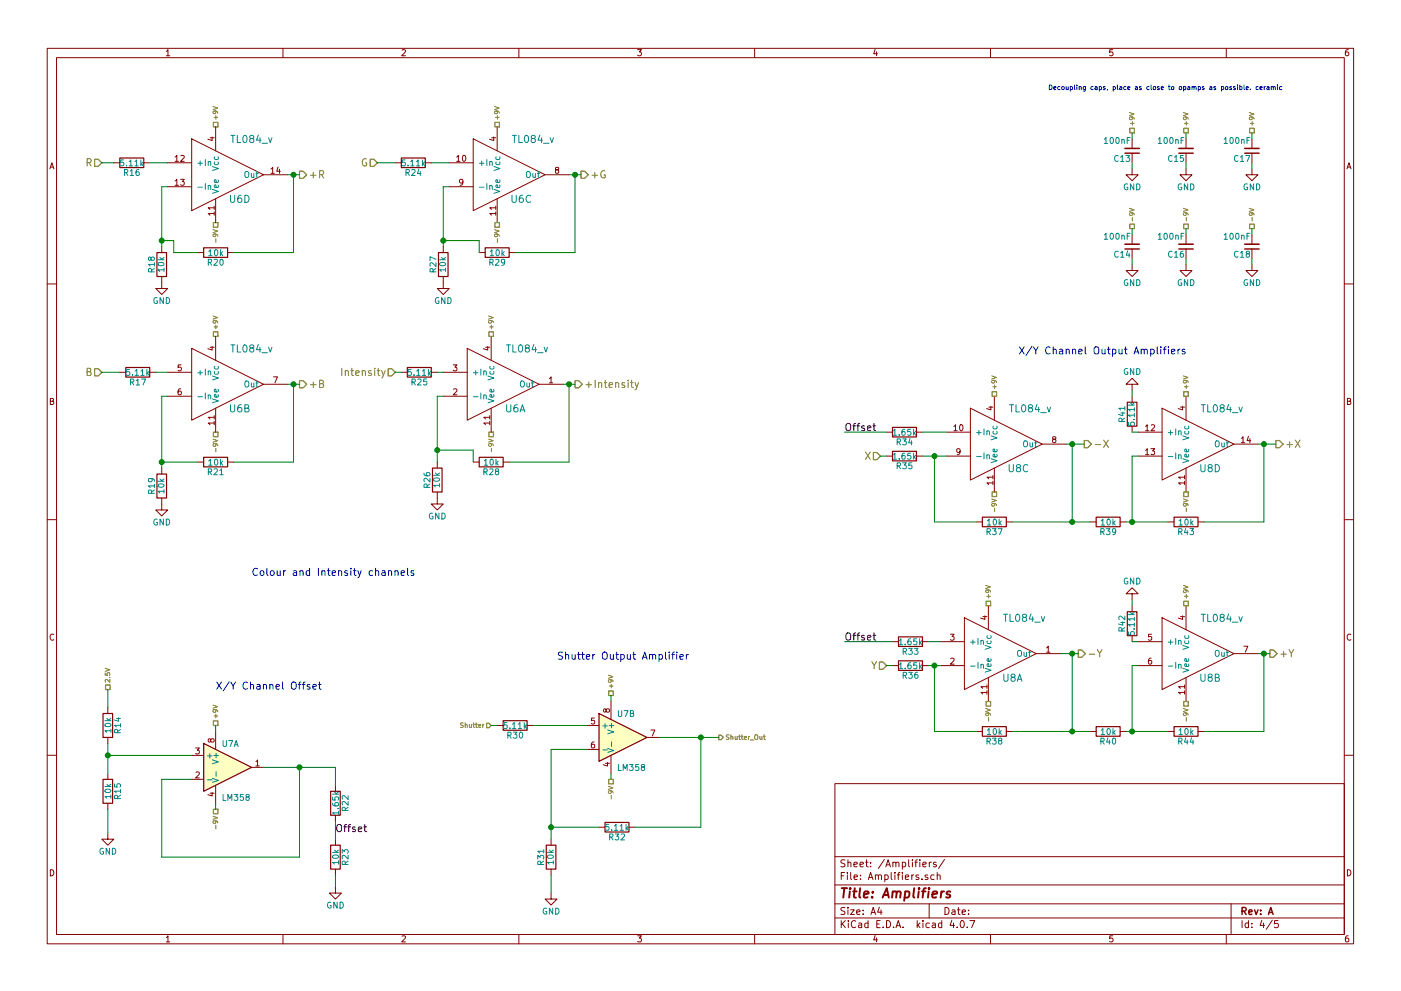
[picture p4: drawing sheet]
<svg xmlns="http://www.w3.org/2000/svg" width="297mm" height="210mm" viewBox="0 0 297 210" stroke-linecap="round" stroke-linejoin="round" font-family="sans-serif">
<g fill="none" stroke="#840000" stroke-width=".21">
<path d="M10 10.3h277v189.9h-277zM12 12.2h273v186.1h-273zM35.3 10.9l.3-.4v1.3M35.3 11.8h.7M60 10.3v1.9M85.2 10.6l.5-.1 .3 .4-.8 .9h.8M110 10.3v1.9M135.2 10.5h.8l-.4 .5 .3 .1 .1 .2-.1 .4-.2 .1-.5-.1M160 10.3v1.9M185.5 10.5l-.3 .9h.8M185.9 11v.8M210 10.3v1.9"/>
<path d="M235.9 10.5h-.6v.6h.6l.1 .5-.3 .2-.4-.1M260 10.3v1.9M285.9 10.5l-.4 .1-.2 .2-.1 .8 .3 .2 .4-.1 .1-.4-.1-.2-.4-.1-.3 .3M10.6 35.8l.4-1.3 .4 1.3M10.7 35.5h.6M24.1 34.5h1.3M30.5 34.5h1.2M35.6 34.5h5M35.6 39.6h5M37.1 33.3l.4-.3v1.2M37.1 38.4l.4-.4v1.3M37.1 34.2h.7"/>
<path d="M37.1 39.3h.7M38.3 38h.8l-.5 .5 .4 .1v.6l-.2 .1-.5-.1M38.4 33.1l.4-.1 .3 .3-.8 .9h.8M40.6 29.5l15.3 7.6-15.3 7.6zM44.6 29.2h.8M45 29.1v.7l-.9-.3M45.7 26.9v5.1M55.9 37.1h5.1M57.5 35.9l.3-.4v1.3M57.5 36.8h.7M59 35.4l-.3 .9h.7M59.3 35.9v.9"/>
<path d="M83.8 34.5h1.3M90.2 34.5h1.2M95.2 34.5h5.1M95.2 39.6h5.1M96.8 33.3l.4-.3v1.2M96.8 34.2h.7M98.1 38.6l-.2 .2h-.4v-.7l.4-.1 .2 .3v.7l-.3 .3h-.3M98.1 33.1l.2-.1a.67 .67 0 0 1 .5 .6 .67 .67 0 0 1-.5 .6l-.3-.4zM100.3 29.5l15.3 7.6-15.3 7.6zM104.2 29.2h.9M104.7 29.1v.7l-.9-.3M105.4 26.9v5.1"/>
<path d="M115.6 37.1h5M118 36l-.2-.2v-.2h.6v.3l-.5 .2-.1 .2v.3l.2 .2h.2l.3-.3-.1-.3-.2-.2M240 35.8v1.3h1.3l-1.3 1.2-1.2-1.2h1.2M240 29.5v2M240 32.5v2M251.5 35.8v1.3h1.2l-1.2 1.2-1.3-1.2h1.3M251.5 29.5v2M251.5 32.5v2M265.4 35.8v1.3h1.3l-1.3 1.2-1.2-1.2h1.2M265.4 29.5v2M265.4 32.5v2M285.6 35.8l.4-1.3 .4 1.3"/>
<path d="M285.7 35.5h.6M34.3 58.7v2.5h1.3l-1.3 1.3-1.3-1.3h1.3M34.3 52.3v1.3M41.9 53.6h1.3M45.4 45.3h-1.3l.4 .4M45.4 44.1h-1.3l.4 .3M45.4 43.7v.7M45.4 45v.7M45.7 42.2v5M48.3 53.6h1.2M94 58.7v2.5h1.2l-1.2 1.3-1.3-1.3h1.3M94 52.3v1.3"/>
<path d="M101.6 53.6h1.3M105.1 45.3h-1.3l.4 .4M105.1 44.1h-1.3l.4 .3M105.1 43.7v.7M105.1 45v.7M105.4 42.2v5M107.9 53.6h1.3M240 56.1v1.3h1.3l-1.3 1.3-1.2-1.3h1.2M240 49.8v2M240 52.8v2.1M251.5 56.1v1.3h1.2l-1.2 1.3-1.3-1.3h1.3M251.5 49.8v2"/>
<path d="M251.5 52.8v2.1M265.4 56.1v1.3h1.3l-1.3 1.3-1.2-1.3h1.2M265.4 49.8v2M265.4 52.8v2.1M10 60.2h2M25.4 79h1.3M31.7 79h1.3M35.6 79h5M38.4 77.4h-.6l-.1 .6h.7v.6l-.2 .1-.5-.1M40.6 73.9l15.3 7.6-15.3 7.6zM44.6 73.7h.8M45 73.5v.8l-.9-.3"/>
<path d="M45.7 71.4v5M58 80h.8l-.5 1.2M85.1 79h1.3M91.4 79h1.3M94 79h5.1M96.1 77.4h.8l-.5 .5 .4 .1v.6l-.2 .1-.5-.1M99.1 73.9l15.2 7.6-15.2 7.6zM103 73.7h.8M103.4 73.5v.8l-.9-.3M104.1 71.4v5M285 60.2h2M10.7 85.1h.5l.1-.5-.6-.1v1.3h.5l.2-.4-.3-.3"/>
<path d="M34.3 99.3v1.3M35.6 84.1h5M38.3 82.5h-.3l-.2 .3-.1 .7 .3 .3 .4-.2-.1-.6h-.3l-.3 .2M41.9 98h1.3M45.4 89.8h-1.3l.4 .3M45.4 88.5h-1.3l.4 .4M45.4 88.2v.7M45.4 89.4v.7M45.7 86.6v5.1M48.3 98h1.2M55.9 81.5h5.1M92.7 98v1.3"/>
<path d="M94 84.1h5.1M96.2 82.6l.4-.1 .3 .3-.8 1h.8M100.3 98h1.3M103.8 89.8h-1.2l.3 .3M103.8 88.5h-1.2l.3 .4M103.8 88.2v.7M103.8 89.4v.7M104.1 86.6v5.1M106.7 98h1.2M114.3 81.5h5.1M116.5 80.3l.3-.3v1.2M116.5 81.2h.7"/>
<path d="M188 91.7h1.2M188 96.8h1.2M194.3 91.7h1.3M194.3 96.8h1.3M200.7 91.7h5M200.7 96.8h5M202.2 90.5l.4-.4v1.3M202.2 91.4h.7M203.6 95.7l-.3 .3-.4-.1v-.6l.4-.1 .3 .2-.1 .8-.3 .3h-.3M203.6 90.2l.1-.1a.67 .67 0 0 1 .5 .6 .67 .67 0 0 1-.5 .7l-.2-.5zM205.7 86.6l15.3 7.6-15.3 7.6zM209.7 86.4h.8"/>
<path d="M210.1 86.2v.8l-.9-.3M210.8 84.1v5M210.8 99.3v5.1M221 94.2h5.1M223.4 93.2l-.2-.2v-.2h.6v.3l-.5 .1-.1 .2v.4l.2 .1h.2l.3-.2-.1-.4-.2-.1M240 81.5h1.3l-1.3-1.2-1.2 1.2h1.2v1.3M240 84.1v1.2M240 90.4v1.3M241.3 91.7h5.1M241.3 96.8h5.1M242.9 90.5l.3-.4v1.3M242.9 95.5l.3-.3v1.3"/>
<path d="M242.9 91.4h.7M242.9 96.5h.7M244 95.2h.8l-.4 .5 .4 .1v.5l-.2 .2-.6-.2M244.1 90.2l.5-.1 .2 .4-.8 .9h.8M246.4 86.6l15.2 7.6-15.2 7.6zM250.3 86.4h.9M250.7 86.2v.8l-.9-.3M251.5 84.1v5M251.5 99.3v5.1M261.6 94.2h5.1M263.2 93l.4-.3v1.2M263.2 93.9h.7"/>
<path d="M264.7 92.6l-.3 .9h.8M265 93.1v.8M285.7 85.1h.5l.1-.5-.6-.1v1.3h.5l.2-.4-.3-.3M10 110.3h2M34.3 105.7v2.5h1.3l-1.3 1.3-1.3-1.3h1.3M92.7 104.4v2.5h1.3l-1.3 1.3-1.3-1.3h1.3M207 110.7h1.3M210.5 102.5h-1.3l.4 .3M210.5 101.2h-1.3l.4 .4M210.5 100.9v.7M210.5 102.1v.7M213.4 110.7h1.2"/>
<path d="M231.1 110.7h1.3M237.5 110.7h1.3M247.6 110.7h1.3M251.2 102.5h-1.3l.3 .3M251.2 101.2h-1.3l.3 .4M251.2 100.9v.7M251.2 102.1v.7M254 110.7h1.3M285 110.3h2M11.4 134.6a.58 .58 0 0 0-.8 .6 .58 .58 0 0 0 .8 .5M189.2 136.1h1.3M195.6 136.1h1.2"/>
<path d="M199.4 136.1h5.1M201.5 134.6h.8l-.4 .4 .3 .1v.6l-.1 .1-.6-.1M201.6 139.7l.5-.1 .2 .4-.8 .9h.8M204.5 131.1l15.2 7.6-15.2 7.6zM208.4 130.8h.8M208.8 130.7v.7l-.9-.3M209.5 128.5v5.1M219.7 138.7h5.1M221.9 137.5l.3-.4v1.3M221.9 138.4h.7M240 126h1.3l-1.3-1.3-1.2 1.3h1.2v1.2M240 128.5v1.3"/>
<path d="M240 134.9v1.2M241.3 136.1h5.1M244.1 139.6l-.4 .1-.2 .2v.8l.2 .2 .4-.1v-.6l-.4-.1-.2 .3M244.1 134.6h-.6v.5h.6v.6l-.1 .1-.5-.1M246.4 131.1l15.2 7.6-15.2 7.6zM250.3 130.8h.9M250.7 130.7v.7l-.9-.3M251.5 128.5v5.1M261.6 138.7h5.1M263.7 137.1h.9l-.6 1.3M286.4 134.6a.58 .58 0 0 0-.8 .6 .58 .58 0 0 0 .8 .5M22.9 150.1v1.3"/>
<path d="M22.9 156.5v1.2M41.5 158.7h.8l-.5 .5 .4 .1v.5l-.2 .2-.5-.2M44.7 157l.2-.3 .4 .1 .1 .2-.1 .3-.4 .1-.2-.1-.1-.5h-.4v.5l.2 .1 .3-.2M45.7 155.2v3.8M105.4 153.9h1.3M111.8 153.9h1.2M124.5 153.9h2.5M124.5 159h2.5M126 157.4l-.4 .1-.2 .2v.7l.2 .3 .4-.1v-.6l-.4-.1-.2 .2M126 152.3h-.6v.6h.6v.6l-.1 .1-.5-.1M128.5 150.6l.3-.2h.3l.1 .2-.1 .4-.3 .1-.3-.1-.1-.6h-.3l-.1 .6 .3 .1 .2-.2M129.5 148.8v3.8"/>
<path d="M137.2 156.5h2.5M138 154.9h.8l-.5 1.3M189.2 141.2h1.3M195.6 141.2h1.2M199.4 141.2h5.1M207 155.2h1.3M209.2 146.9h-1.2l.3 .4M209.2 145.7h-1.2l.3 .3M209.2 145.3v.7M209.2 146.6v.7M209.5 143.8v5M213.4 155.2h1.2"/>
<path d="M231.1 155.2h1.3M237.5 155.2h1.3M241.3 141.2h5.1M247.6 155.2h1.3M251.2 146.9h-1.3l.3 .4M251.2 145.7h-1.3l.3 .3M251.2 145.3v.7M251.2 146.6v.7M251.5 143.8v5M254 155.2h1.3M10 160.2h2M22.9 176.8v1.2h1.2l-1.2 1.3-1.3-1.3h1.3"/>
<path d="M22.9 164.1v1.2M22.9 170.4v1.3M40.6 165.3h2.6M40.6 160.3h2.6M41.6 163.9l.4-.1 .3 .3-.8 .9h.8M44.6 168.3h.8M45 168.1v.8l-.9-.3M45.7 166.6v3.8M53.3 162.8h2.6M54.3 161.6l.3-.4v1.3M54.3 162.5h.7M71.1 166.6v1.3"/>
<path d="M71.1 173v1.2M71.1 178v1.3M116.8 178v1.3M127 175.5h1.3M128.4 161.9h.8M128.8 161.8v.7l-.9-.3M129.5 160.3v3.8M133.3 175.5h1.3M177 166.3h108v32h-108zM285 160.2h2M10.7 184.5a.65 .65 0 0 1 .7 .7 .65 .65 0 0 1-.7 .6zM35.3 198.9l.3-.4v1.3"/>
<path d="M35.3 199.8h.7M60 198.3v1.9M71.1 188.2v1.3h1.3l-1.3 1.2-1.3-1.2h1.3M71.1 184.4v1.3M85.2 198.6l.5-.1 .3 .4-.8 .9h.8M110 198.3v1.9M116.8 189.5v1.2h1.3l-1.3 1.3-1.2-1.3h1.2M116.8 184.4v1.3M135.2 198.5h.8l-.4 .5 .3 .1 .1 .2-.1 .4-.2 .1-.5-.1M160 198.3v1.9M177 194.8h108M177 191.8h108"/>
<path d="M177 187.8h108M177 181.8h108M178.4 195.3v1.5M178.4 185.8h.5M178.6 196l.6 .8M179.1 185.1h-.7v1.5M179.1 192.6l-.5-.1-.3 .3 .1 .3 .7 .4v.4l-.2 .1-.6-.1M179.1 182.5l-.5-.1-.3 .3 .1 .3 .7 .4v.4l-.2 .1-.6-.1M179.2 195.3l-.8 .9M179.7 185.1v.2M179.7 185.6v1M179.8 192.5v.2"/>
<path d="M179.8 183.1l.2-.2 .4 .1v.9M179.8 182.4v1.5M179.8 193v1M179.9 195.3v.2M179.9 195.8v1M180.3 193h.8l-.8 1h.8M180.4 185.1v1.3l.2 .2M181.1 183.4l.7-.1-.1-.3-.4-.1-.2 .2v.7h.6M181.1 186.1l.7-.1-.1-.3-.4-.1-.2 .2 .1 .7h.5M181.4 195.5a.71 .71 0 0 0-1 .5 .71 .71 0 0 0 .8 .8l.2-.1M181.6 193.5l.7-.1v-.3l-.4-.1-.3 .2 .1 .7h.6M182.1 195.9h.6v.9"/>
<path d="M182.3 183.4l.8-.1-.1-.3-.4-.1-.3 .2 .1 .7h.6M182.4 186.5v.1M182.4 185.7v.1M182.7 196.2l-.7 .3 .2 .3 .5-.1M183 193.9v.1M183 193.1v.1M183.5 182.9h.6M183.7 182.4v1.3l.4 .2M184 195.9l-.4-.1-.3 .3 .1 .6 .2 .1 .4-.1M184 195.3v1.5M184.1 186.6l.5-1.5 .5 1.5M184.2 186.2h.7"/>
<path d="M184.6 183.8v.1M184.6 183v.1M184.7 194l.4-1.5 .5 1.5M184.8 193.6h.7M185.5 198.5l-.3 .9h.8M185.6 185.7l.2-.1 .4 .1v.9M185.6 185.6v1M185.9 199v.8M185.9 196h.5M186.2 185.8l.3-.2 .3 .1 .1 .9M186.4 192.5l-.3 1h.9M186.6 195.3h-.7v1.5h.7"/>
<path d="M186.8 193v1M187.2 196.7v.1M187.5 182.3l-1.3 2M187.6 185.7l.4-.1 .3 .3-.1 .6h-.6M187.6 185.6v1.5M187.8 183.9l.5-1.5 .5 1.5M187.9 183.5h.7M188 195.3a.76 .76 0 0 1 .8 .8 .76 .76 0 0 1-.8 .7zM189 185.1v1.3l.2 .2M189.3 183.1l.2-.2 .4 .1v.9M189.3 182.9v1M189.5 196.7v.1"/>
<path d="M189.7 185.1v.2M189.7 185.6v1M189.9 183.1l.3-.2 .3 .1 .1 .9M190 196.8l.4-1.5 .6 1.5M190.1 196.4h.7M190.2 185.6h.6M190.8 185.1l-.4 .2v1.3M191.3 185.1v.2M191.3 183l.4-.1 .3 .3-.1 .6h-.6M191.3 182.9v1.5M191.3 185.6v1M191.5 196.7v.1"/>
<path d="M191.9 186.1l.8-.1-.1-.3-.4-.1-.3 .2 .1 .7h.6M192.7 182.4v1.3l.2 .2M193.3 185.6v1M193.4 182.4v.2M193.4 182.9v1M193.8 185.6l-.5 .3M194 182.9h.5M194.5 195.3v1.5M194.5 182.4l-.3 .2v1.3M194.6 196.3l.4 .5M194.8 185.7l-.4-.1-.2 .2 .1 .2 .5 .2v.3h-.6M195 182.4v.2"/>
<path d="M195 182.9v1M195 195.8l-.5 .6M195.5 186.5v.1M195.7 183.4l.7-.1-.1-.3-.4-.1-.2 .2v.7h.6M195.7 195.3v.2M195.7 195.8v1M196.7 185.7l-.4-.1-.2 .2 .1 .2 .5 .2v.3h-.6M197 191.8v3M197 195.9l-.4-.1-.3 .3 .1 .6 .2 .1 .4-.1M197 182.9v1M197.5 182.9l-.5 .3M197.7 195.9h.6v.9"/>
<path d="M198 185.7l-.4-.1-.3 .3 .1 .6 .2 .1 .4-.1M198.3 196.2l-.7 .3 .2 .3 .5-.1M198.5 183l-.4-.1-.2 .2 .1 .3 .5 .1v.3h-.6M198.7 185.7l.2-.1 .4 .1v.9M198.7 185.1v1.5M199.7 195.9l-.5-.1-.2 .3v.6l.2 .1 .5-.1M199.7 195.3v1.5M200.3 182.3l-1.3 2M200.4 192.5a.76 .76 0 0 1 .8 .8 .76 .76 0 0 1-.8 .7zM201.8 195.2l-.4 1.1h1M201.9 193.1h.5l.1 .9M202.2 195.8v1"/>
<path d="M202.5 193.4l-.7 .3 .2 .3 .5-.1M202.9 196.7v.1M203 193h.6M203.2 192.5v1.3l.4 .2M203.8 195.4l.1-.1a.8 .8 0 0 1 .6 .8 .8 .8 0 0 1-.6 .7 .97 .97 0 0 1-.1-1.4zM204 193.5l.7-.1-.1-.3-.4-.1-.2 .2 .1 .7h.5M205.1 196.7v.1M205.4 193.9v.1M205.4 193.1v.1M205.6 195.3h1.1l-.7 1.5M210 198.3v1.9M235.9 198.5h-.6v.7l.6-.1 .1 .5-.3 .2-.4-.1"/>
<path d="M260 198.3v1.9M261 191.8v6.5M263.3 195.3v1.5M264.7 195.9l-.4-.1-.3 .3 .1 .6 .2 .1 .4-.1M264.7 195.3v1.5M265.4 196.7v.1M265.4 195.9v.1M267.5 195.2l-.3 1.1h.9M267.9 195.8v1M269.7 195.2l-1.2 2M271 195.3h-.7l-.1 .7h.7l.1 .2v.5l-.2 .1-.6-.1M285.7 184.5a.65 .65 0 0 1 .7 .7 .65 .65 0 0 1-.7 .6z"/>
<path d="M285.9 198.5l-.4 .1-.2 .3-.1 .7 .3 .2 .4-.1 .1-.4-.1-.2-.4-.1-.3 .3"/>
</g>
<g fill="none" stroke="#840000" stroke-width=".3">
<path d="M238.5 32.5h3.1M249.9 32.5h3.1M263.9 32.5h3.1M238.5 52.8h3.1M249.9 52.8h3.1M263.9 52.8h3.1M263.3 193.3l.8-.1 .1-.2-.1-.3-.2-.2h-.6v1.5M263.7 193.3l.5 .7M264.8 193.5l.7-.1-.1-.3-.4-.1-.2 .2v.7h.6M266 193l.3 1 .4-1M267.3 193.9v.1M267.3 193.1v.1"/>
<path d="M268.9 194l.5-1.5 .5 1.5M269.1 193.6h.7"/>
</g>
<g fill="none" stroke="#840000" stroke-width=".41">
<path d="M178.5 188.4h1.1M179 188.4l-.2 2M180.2 189.1l-.2 1.3M180.3 188.4l-.1 .2 .2-.1-.1-.1-.1 .2M180.9 189.1h.7M181.2 188.4l-.2 1.8 .1 .1 .4 .1M182.4 188.4l-.2 1.8 .2 .2M183.2 189.8l.9-.2v-.4l-.6-.1-.3 .3v.9h.7M184.9 190.3v.1M185.1 189.2l-.1 .2-.1-.1 .2-.1-.1 .2M187.1 190.4l.9-2 .4 2M187.4 189.9h.9"/>
<path d="M189.3 189.3l.3-.2 .4 .1v1.2M189.3 189.1l-.2 1.3M190.1 189.4a.52 .52 0 0 1 .8-.2v1.2M191.9 189.2l.6-.1 .3 .2-.1 1a.67 .67 0 0 1-.9 0M191.9 189.1l-.2 2M193.8 188.4l-.2 1.8 .3 .2M194.8 189.1l-.2 1.3M194.9 188.4l-.1 .2 .2-.1-.1-.1-.1 .2M195.5 189.1h.7M196.3 188.4l-.4 .1-.1 .2-.2 1.7M196.9 189.1l-.2 1.3M197 188.4v.2l.1-.1-.1-.1v.2"/>
<path d="M197.7 189.8l1-.2-.1-.4h-.7l-.3 1 .3 .2 .6-.1M199.6 189.1l-.2 1.3M200.2 189.1l-.4 .1-.3 .3M201.5 189.2l-.5-.1-.3 .4 .2 .3 .5 .1 .1 .3-.2 .1h-.7"/>
</g>
<g fill="none" stroke="#840000" stroke-width=".25">
<path d="M25.4 33.5h5.1v2.1h-5.1zM85.1 33.5h5.1v2.1h-5.1zM33.3 53.6h2v5.1h-2zM43.2 52.6h5.1v2h-5.1zM93 53.6h2v5.1h-2zM102.9 52.6h5v2h-5zM26.7 78h5v2h-5zM86.4 78h5v2h-5zM43.2 97h5.1v2.1h-5.1zM91.7 99.3h2v5.1h-2zM101.6 97h5.1v2.1h-5.1zM189.2 95.8h5.1v2h-5.1z"/>
<path d="M189.2 90.7h5.1v2h-5.1zM239 85.3h2v5.1h-2zM33.3 100.6h2v5.1h-2zM208.3 109.7h5.1v2.1h-5.1zM232.4 109.7h5.1v2.1h-5.1zM248.9 109.7h5.1v2.1h-5.1zM190.5 135.1h5.1v2.1h-5.1zM239 129.8h2v5.1h-2zM21.8 151.4h2.1v5.1h-2.1zM43.2 157.7l10.1 5.1-10.1 5.1zM106.7 152.9h5.1v2h-5.1zM127 151.4l10.2 5.1-10.2 5z"/>
<path d="M190.5 140.2h5.1v2h-5.1zM208.3 154.2h5.1v2h-5.1zM232.4 154.2h5.1v2h-5.1zM248.9 154.2h5.1v2h-5.1zM21.8 165.3h2.1v5.1h-2.1zM70.1 167.9h2v5.1h-2zM70.1 179.3h2v5.1h-2zM115.8 179.3h2.1v5.1h-2.1zM128.3 174.5h5v2h-5z"/>
</g>
<g fill="none" stroke="#008484" stroke-width=".21">
<path d="M26.2 33.9h-.6v.6h.6v.6l-.2 .1-.4-.1M26.4 36.6l.6-.1 .1-.4-.7-.1v1.2M26.7 36.6l.4 .6M26.8 35.1v.1M27.4 34.3l.3-.4v1.3M27.4 35.2h.7M27.6 36.3l.4-.3v1.2M27.6 37.2h.7M28.6 34.3l.4-.4v1.3M28.6 35.2h.7M29.4 36h-.3l-.2 .3-.1 .7 .3 .2 .4-.1-.1-.6-.3-.1-.3 .3M29.9 33.9v1.3"/>
<path d="M30 34.7l.4 .5M30.4 34.3l-.5 .5M42 34.6h.9M42 39.7h.9M42.4 34.2v.9M43.5 33.9v1.2M43.5 38.9v1.3M44.1 34.4l.2-.1h.3l.1 .8M44.1 39.5l.2-.2 .3 .1 .1 .8M44.1 34.3v.8M44.1 39.3v.9M45 35.3l1.3 .5-1.3 .4"/>
<path d="M45.5 34.4l-.1 .3 .3 .2 .5-.1v-.4M45.5 33.3l-.1 .3 .3 .3 .5-.1v-.5M46.2 39.3l.1 .3-.2 .2-.6-.1v-.4l.2-.1 .2 .6M46.2 38.2l.1 .3-.2 .2h-.6v-.5l.2-.1 .2 .6M48.9 28.7h.9M49.4 28.7v1.5M50.3 28.7v1.5h.8M51.6 28.9l.3-.2a.81 .81 0 0 1 .5 .8 .81 .81 0 0 1-.5 .7l-.3-.1-.1-.4zM52.1 36.4h.5l.2 .8a.42 .42 0 0 1-.3 .4 .42 .42 0 0 1-.4 0l-.2-.4zM53.2 29.4l-.3-.3 .1-.2 .2-.2 .5 .1 .1 .2-.1 .2-.6 .3-.2 .2v.3l.3 .2h.3l.3-.2v-.3l-.3-.3M53.3 36.8v.8l.3 .1 .2-.2M53.8 36.8v.9"/>
<path d="M54.3 36.8h.4M54.4 36.4v1.1l.3 .2M54.8 28.6l-.4 1.1h.9M55.1 29.2v1M55.5 30.4h1.2M56.9 29.2l.4 1 .4-1M85.9 33.9h-.6l-.1 .6h.7v.6l-.2 .1-.5-.1M86.1 36.6l.6-.1v-.4l-.6-.1v1.2M86.4 36.6l.4 .6M86.5 35.1v.1M87.1 34.3l.3-.4v1.3M87.1 35.2h.7"/>
<path d="M87.3 36.1l.5-.1 .2 .3-.8 .9h.8M88.3 34.3l.3-.4v1.3M88.3 35.2h.7M88.8 35.9l-.3 .9h.8M89.1 36.4v.8M89.6 33.9v1.3M89.7 34.7l.3 .5M90 34.3l-.4 .5M101.7 34.6h.9M101.7 39.7h.9M102.1 34.2v.9M103.2 33.9v1.2"/>
<path d="M103.2 38.9v1.3M103.8 39.5l.2-.2 .3 .1 .1 .8M103.8 34.4l.2-.1h.3l.1 .8M103.8 34.3v.8M103.8 39.3v.9M104.7 35.3l1.3 .5-1.3 .4M105.2 34.4l-.1 .3 .3 .2 .5-.1v-.4M105.2 33.3l-.1 .3 .3 .3 .5-.1v-.5M105.9 39.3l.1 .3-.2 .2-.6-.1v-.4l.2-.1 .2 .6M105.9 38.2l.1 .3-.2 .2h-.6v-.5l.2-.1 .2 .6M108.6 28.7h.9M109.1 28.7v1.5"/>
<path d="M110 28.7v1.5h.7M111.3 28.9l.3-.2a.81 .81 0 0 1 .5 .8 .81 .81 0 0 1-.5 .7l-.3-.1-.1-.4zM111.7 36.6l.2-.2h.4l.1 .8a.42 .42 0 0 1-.2 .4 .42 .42 0 0 1-.4 0l-.2-.4zM112.9 29.4l-.3-.3 .1-.2 .2-.2 .5 .1 .1 .2-.1 .2-.6 .3-.2 .2v.3l.3 .2h.3l.3-.2v-.3l-.3-.3M113 36.8v.8l.3 .1 .2-.2M113.5 36.8v.9M113.9 36.8h.5M114.1 36.4v1.1l.3 .2M114.5 28.6l-.4 1.1h.9M114.8 29.2v1M115.2 30.4h1.2M116.6 29.2l.4 1 .3-1"/>
<path d="M234.1 29.5l.4-.3v1.2M234.1 30.4h.7M235.5 29.3l.1-.1a.67 .67 0 0 1 .5 .6 .67 .67 0 0 1-.5 .6l-.2-.4zM236.7 29.3l.2-.1a.67 .67 0 0 1 .4 .6 .67 .67 0 0 1-.4 .6l-.3-.4zM237.1 33.1a.56 .56 0 0 0-.8 .5 .56 .56 0 0 0 .8 .5M237.6 33.3l.3-.3v1.3M237.6 34.3h.7M237.8 29.7l.2-.1 .3 .1 .1 .7M237.8 29.6v.8M238.7 33h.8l-.4 .5 .4 .1v.5l-.2 .2-.6-.2M239 29.8h.4M239.1 39.1a.59 .59 0 0 0-.8 .5 .59 .59 0 0 0 .8 .6v-.5h-.2"/>
<path d="M239.6 29.2h-.6v1.2M240.4 39v1.3l-.7-1.3v1.3M241 39a.64 .64 0 0 1 .7 .6 .64 .64 0 0 1-.7 .7zM245.6 29.5l.3-.3v1.2M245.6 30.4h.7M246.9 29.3l.2-.1a.67 .67 0 0 1 .4 .6 .67 .67 0 0 1-.4 .6l-.3-.4zM248.1 29.3l.2-.1a.67 .67 0 0 1 .4 .6 .67 .67 0 0 1-.4 .6l-.3-.4zM248.5 33.1a.56 .56 0 0 0-.8 .5 .56 .56 0 0 0 .8 .5M249 33.3l.4-.3v1.3M249 34.3h.7M249.3 29.7l.2-.1 .3 .1v.7M249.3 29.6v.8"/>
<path d="M250.4 29.8h.5M250.5 39.1a.59 .59 0 0 0-.7 .5 .59 .59 0 0 0 .7 .6v-.5h-.2M250.9 33h-.6l-.1 .6h.7v.5l-.2 .2-.5-.2M251 29.2h-.6v1.2M251.8 39v1.3l-.7-1.3v1.3M252.4 39a.64 .64 0 0 1 .7 .6 .64 .64 0 0 1-.7 .7zM259.5 29.5l.4-.3v1.2M259.5 30.4h.7M260.9 29.3l.1-.1a.67 .67 0 0 1 .5 .6 .67 .67 0 0 1-.5 .6l-.2-.4zM262.1 29.3l.2-.1a.67 .67 0 0 1 .4 .6 .67 .67 0 0 1-.4 .6l-.3-.4zM262.5 33.1a.56 .56 0 0 0-.8 .5 .56 .56 0 0 0 .8 .5M263 33.3l.3-.3v1.3"/>
<path d="M263 34.3h.7M263.2 29.7l.2-.1 .3 .1 .1 .7M263.2 29.6v.8M264.1 33h.9l-.6 1.3M264.4 29.8h.4M264.5 39.1a.59 .59 0 0 0-.8 .5 .59 .59 0 0 0 .8 .6v-.5h-.2M265 29.2h-.6v1.2M265.8 39v1.3l-.7-1.3v1.3M266.4 39a.64 .64 0 0 1 .7 .6 .64 .64 0 0 1-.7 .7zM32 54.8l.3-.3 .3 .1 .1 .2-.1 .4h-.3l-.2-.1-.2-.5h-.3v.6h.2l.2-.2M32.1 57.7v-.6l-.5-.1-.1 .7h1.2M32.7 56.1h-1.2l.3 .4"/>
<path d="M32.7 57l-.6 .4M32.7 55.7v.8M33.5 55.1h1.3M33.6 55.8a.76 .76 0 0 1 1.2 .3 .74 .74 0 0 1-1.3-.1zM33.9 54.6l.5 .5M34.8 57.2h-1.3l.4 .4M34.8 56.9v.7M34.8 54.6l-.5 .4M44.2 55.7l.6-.1v-.5l-.6-.1v1.3M44.2 53.3l.4-.3v1.2M44.2 54.2h.8M44.5 55.7l.4 .6"/>
<path d="M45 40.2l1.3 .4-1.3 .4M45.4 55.1l.5-.1 .2 .4-.8 .9h.8M45.6 53.1l.1-.1a.67 .67 0 0 1 .5 .6 .67 .67 0 0 1-.5 .6l-.2-.4zM46.7 55.1l.2-.1a.67 .67 0 0 1 .4 .6 .67 .67 0 0 1-.4 .7l-.3-.5zM46.7 53v1.2M46.9 53.8l.3 .4M47.2 53.4l-.5 .5M48.9 41.4v1.3l.3 .2h.3l.3-.2v-1.3M51.1 41.4l-.4 .1a.99 .99 0 0 0 0 1.4l.5-.1 .1-.5-.3-.3h-.3l-.3 .3M51.9 41.4a.77 .77 0 0 1 .9 .8 .77 .77 0 0 1-.9 .7zM91.8 57.7l-.1-.6-.4-.1-.1 .7h1.2M92.4 55.7v.8l-.9-.8-.3 .3 .1 .5"/>
<path d="M92.4 55l-1.2-.5v.8M92.4 57l-.6 .4M93.2 55.1h1.3M93.2 55.8a.76 .76 0 0 1 1.3 .3 .74 .74 0 0 1-1.3-.1zM93.6 54.6l.5 .5M94.5 57.2h-1.3l.3 .4M94.5 56.9v.7M94.5 54.6l-.5 .4M103.9 55.7l.6-.1v-.5l-.6-.1v1.3M103.9 53.3l.4-.3v1.2M103.9 54.2h.7M104.2 55.7l.4 .6"/>
<path d="M104.7 40.2l1.3 .4-1.3 .4M105.1 55.1l.5-.1 .2 .4-.8 .9h.8M105.3 53.1l.1-.1a.67 .67 0 0 1 .5 .6 .67 .67 0 0 1-.5 .6l-.2-.4zM106.4 53v1.2M106.6 53.8l.3 .4M106.9 53.4l-.5 .5M107 55.5l-.2 .3-.4-.1-.1-.6 .5-.1 .2 .2v.8l-.3 .3h-.3M108.6 41.4v1.3l.3 .2h.2l.3-.2v-1.3M110.8 41.4l-.4 .1a.99 .99 0 0 0 0 1.4l.5-.1 .1-.5-.3-.3h-.3l-.3 .3M112.5 41.6a.72 .72 0 0 0-1 .5 .72 .72 0 0 0 .7 .8l.3-.1M234.1 49.9l.4-.4v1.3M234.1 50.8h.7"/>
<path d="M235.5 49.6l.1-.1a.67 .67 0 0 1 .5 .6 .67 .67 0 0 1-.5 .7l-.2-.5zM236.7 49.6l.2-.1a.67 .67 0 0 1 .4 .6 .67 .67 0 0 1-.4 .7l-.3-.5zM237.1 53.4a.56 .56 0 0 0-.8 .5 .56 .56 0 0 0 .8 .6M237.6 53.7l.3-.4v1.3M237.6 54.6h.7M237.8 50l.2-.1 .3 .1 .1 .8M237.8 49.9v.9M239 50.1h.4M239.1 59.4a.59 .59 0 0 0-.8 .6 .59 .59 0 0 0 .8 .5v-.5h-.2M239.1 53.2l-.3 .9h.8M239.4 53.7v.9M239.6 49.5h-.6v1.3"/>
<path d="M240.4 59.3v1.3l-.7-1.3v1.3M241 59.3a.64 .64 0 0 1 .7 .7 .64 .64 0 0 1-.7 .6zM245.6 49.9l.3-.4v1.3M245.6 50.8h.7M246.9 49.6l.2-.1a.67 .67 0 0 1 .4 .6 .67 .67 0 0 1-.4 .7l-.3-.5zM248.1 49.6l.2-.1a.67 .67 0 0 1 .4 .6 .67 .67 0 0 1-.4 .7l-.3-.5zM248.5 53.4a.56 .56 0 0 0-.8 .5 .56 .56 0 0 0 .8 .6M249 53.7l.4-.4v1.3M249 54.6h.7M249.3 50l.2-.1 .3 .1v.8M249.3 49.9v.9M250.4 50.1h.5"/>
<path d="M250.5 59.4a.59 .59 0 0 0-.7 .6 .59 .59 0 0 0 .7 .5v-.5h-.2M250.8 53.3l-.3 .1-.2 .2-.1 .7 .3 .3 .4-.1-.1-.7h-.3l-.3 .2M251 49.5h-.6v1.3M251.8 59.3v1.3l-.7-1.3v1.3M252.4 59.3a.64 .64 0 0 1 .7 .7 .64 .64 0 0 1-.7 .6zM259.5 49.9l.4-.4v1.3M259.5 50.8h.7M260.9 49.6l.1-.1a.67 .67 0 0 1 .5 .6 .67 .67 0 0 1-.5 .7l-.2-.5zM262.1 49.6l.2-.1a.67 .67 0 0 1 .4 .6 .67 .67 0 0 1-.4 .7l-.3-.5zM262.5 53.4a.56 .56 0 0 0-.8 .5 .56 .56 0 0 0 .8 .6M263 53.7l.3-.4v1.3M263 54.6h.7"/>
<path d="M263.2 50l.2-.1 .3 .1 .1 .8M263.2 49.9v.9M264.4 50.1h.4M264.4 53.8l-.2-.2 .1-.2h.6v.3l-.6 .2-.1 .2 .1 .4 .1 .1h.3l.2-.3v-.3l-.2-.2M264.5 59.4a.59 .59 0 0 0-.8 .6 .59 .59 0 0 0 .8 .5v-.5h-.2M265 49.5h-.6v1.3M265.8 59.3v1.3l-.7-1.3v1.3M266.4 59.3a.64 .64 0 0 1 .7 .7 .64 .64 0 0 1-.7 .6zM27.5 78.4h-.6l-.1 .6h.7v.5l-.2 .1-.5-.1M28.1 79.5v.1M28.7 78.7l.3-.3v1.2M28.7 79.6h.7"/>
<path d="M29.9 78.7l.3-.3v1.2M29.9 79.6h.7M31.1 78.4v1.2M31.3 79.2l.3 .4M31.6 78.8l-.5 .5M33.3 63.2a.59 .59 0 0 0-.7 .6 .59 .59 0 0 0 .7 .5l.1-.5h-.3M34.6 63.1v1.3l-.7-1.3v1.3M35.3 63.1a.64 .64 0 0 1 .7 .7 .64 .64 0 0 1-.7 .6zM42 79.1h.9M42.4 78.6v1M43.5 78.3v1.3M44.1 78.8l.2-.1 .3 .1 .1 .8"/>
<path d="M44.1 78.7v.9M45 79.8l1.3 .4-1.3 .4M45.5 78.8l-.1 .4 .3 .2 .5-.1v-.5M45.5 77.7l-.1 .4 .3 .2 .5-.1v-.5M48.9 73.2h.9M49.4 73.2v1.5M50.3 73.2v1.5h.8M51.7 73.2h.2a.81 .81 0 0 1 .5 .7 .81 .81 0 0 1-.5 .8 .98 .98 0 0 1-.2-1.5zM53.2 73.8l-.3-.3 .1-.2 .2-.1h.5l.1 .3-.1 .2-.6 .2-.2 .2v.3l.3 .3h.3l.3-.3v-.3l-.3-.3M54.8 73.1l-.4 1.1h.9M55.1 73.7v1M55.5 74.8h1.2"/>
<path d="M56.9 73.7l.4 1 .4-1M87.2 78.4h-.6l-.1 .6h.7v.5l-.2 .1-.5-.1M87.8 79.5v.1M88.3 78.7l.4-.3v1.2M88.3 79.6h.8M89.6 78.7l.3-.3v1.2M89.6 79.6h.7M90.8 78.4v1.2M91 79.2l.3 .4M91.3 78.8l-.5 .5M93 63.2a.59 .59 0 0 0-.7 .6 .59 .59 0 0 0 .7 .5l.1-.5h-.3M94.3 63.1v1.3l-.7-1.3v1.3"/>
<path d="M94.9 63.1a.64 .64 0 0 1 .8 .7 .64 .64 0 0 1-.8 .6zM100.4 79.1h.9M100.9 78.6v1M102 78.3v1.3M102.6 78.8l.1-.1 .3 .1 .1 .8M102.6 78.7v.9M103.5 79.8l1.2 .4-1.2 .4M103.9 78.8v.4l.2 .2 .5-.1v-.5M103.9 77.7v.4l.2 .2 .5-.1v-.5M107.4 73.2h.8M107.8 73.2v1.5M108.7 73.2v1.5h.8"/>
<path d="M110.1 73.3l.2-.1a.81 .81 0 0 1 .5 .7 .81 .81 0 0 1-.5 .8l-.2-.2-.2-.4zM111.7 73.8l-.3-.3v-.2l.3-.1h.4l.1 .3v.2l-.7 .2-.1 .2v.3l.3 .3h.2l.3-.3v-.3l-.3-.3M113.2 73.1l-.4 1.1h1M113.5 73.7v1M114 74.8h1.1M115.4 73.7l.3 1 .4-1M239.1 78.3a.59 .59 0 0 0-.8 .5 .59 .59 0 0 0 .8 .6v-.5h-.2M240.4 78.2v1.3l-.7-1.3v1.3M241 78.2a.64 .64 0 0 1 .7 .6 .64 .64 0 0 1-.7 .7zM27.7 81.1l.6-.1v-.5l-.6-.1v1.3M28 81.1l.4 .6M28.9 80.8l.3-.4v1.3"/>
<path d="M28.9 81.7h.7M30 80.4h.9l-.6 1.3M42 84.2h.9M43.5 83.4v1.3M44.1 83.9l.2-.1 .3 .1 .1 .8M44.1 83.8v.9M44.2 97.8l.4-.4v1.3M44.2 98.7h.8M45 84.6l1.3 .5-1.3 .4M45.4 99.6l.5-.1 .2 .3-.8 .9h.8M45.6 97.5l.1-.1a.67 .67 0 0 1 .5 .7 .67 .67 0 0 1-.5 .6l-.2-.5zM46.2 83.7l.1 .4-.2 .1h-.6v-.5h.2l.2 .5"/>
<path d="M46.2 82.6l.1 .4-.2 .2-.6-.1v-.5h.2l.2 .6M46.6 99.8l.4-.3v1.2M46.7 97.4v1.3M46.9 98.2l.3 .5M47.2 97.8l-.5 .5M48.9 85.9v1.2l.3 .3h.3l.3-.3v-1.2M51.1 85.9h-.4a.99 .99 0 0 0 0 1.5l.5-.2 .1-.5-.3-.2h-.3l-.3 .2M51.9 86.6l.7-.1 .1-.2v-.3l-.8-.1v1.5h.6l.3-.3v-.2l-.4-.3M52 81l.2-.2 .4 .1 .2 .8a.42 .42 0 0 1-.3 .4 .42 .42 0 0 1-.4-.1l-.2-.3zM53.3 81.2v.8l.3 .1 .2-.1M53.8 81.2v.9M54.3 81.2h.4"/>
<path d="M54.4 80.8v1.1l.3 .2M87.4 81.1l.6-.1v-.5l-.6-.1v1.3M87.7 81.1l.4 .6M88.6 80.5l.5-.1 .2 .4-.8 .9h.8M90.4 80.4h-.6v.6h.6v.6l-.1 .1-.5-.1M100.4 84.2h.9M102 83.4v1.3M102.6 83.9l.1-.1 .3 .1 .1 .8M102.6 83.8v.9M102.7 97.8l.3-.4v1.3M102.7 98.7h.7M103.5 84.6l1.2 .5-1.2 .4"/>
<path d="M103.8 99.6l.5-.1 .2 .3-.8 .9h.8M104 97.5l.2-.1a.67 .67 0 0 1 .4 .7 .67 .67 0 0 1-.4 .6l-.3-.5zM104.6 83.7l.1 .4-.2 .1h-.6v-.5h.3l.1 .5M104.6 82.6l.1 .4-.2 .2-.6-.1v-.5h.3l.1 .6M105.2 97.4v1.3M105.3 100l-.3-.2 .1-.3 .6 .1v.3l-.6 .1-.1 .2 .1 .4 .2 .1h.2l.2-.2v-.4l-.2-.1M105.3 98.2l.3 .5M105.6 97.8l-.4 .5M107.4 85.9v1.2l.3 .3h.3l.3-.3v-1.2M109.7 85.9h-.5a.99 .99 0 0 0 0 1.5l.6-.2v-.5l-.3-.2h-.3l-.3 .2M110.3 87.4l.5-1.5 .5 1.5M110.4 81l.2-.2 .4 .1 .2 .8a.42 .42 0 0 1-.2 .4 .42 .42 0 0 1-.5-.1l-.2-.3z"/>
<path d="M110.4 87h.7M111.7 81.2l.1 .8 .3 .1 .1-.1M112.2 81.2v.9M112.7 81.2h.5M112.9 80.8v1.1l.3 .2M189.4 96.5l.3-.3v1.2M189.4 91.4l.3-.3v1.2M189.4 97.4h.7M189.4 92.3h.7M190.2 98.9l.6-.1 .1-.5-.7-.1v1.3M190.2 93.8l.6-.1 .1-.5-.7-.1v1.3M190.5 98.9l.4 .6"/>
<path d="M190.5 93.8l.4 .6M190.7 97.3v.1M190.7 92.2v.1M191.4 98.2h.8l-.5 .5 .4 .1v.5l-.2 .2-.5-.2M191.4 93.1h.8l-.5 .5 .4 .1v.6l-.2 .1-.5-.1M191.8 96.2h-.4l-.1 .3-.1 .7 .2 .2 .5-.1-.1-.6-.4-.1-.2 .3M191.8 91.1h-.4l-.1 .3-.1 .7 .2 .2 .5-.1-.1-.6h-.4l-.2 .2M192.9 93l-.2 .9h.7M193.1 96.2h-.6l-.1 .5h.7v.6l-.2 .1-.5-.1M193.1 91.1h-.6l-.1 .6h.7v.5l-.2 .1-.5-.1M193.2 93.5v.9M193.3 98.2h-.6v.6h.6v.5l-.2 .2-.4-.2"/>
<path d="M193.7 91.1v1.2M193.7 96.2v1.2M193.8 96.9l.4 .5M193.8 91.9l.4 .4M194.2 96.6l-.5 .4M194.2 91.5l-.5 .5M207.1 91.8h.9M207.1 96.9h.9M207.5 91.3v1M208.6 91v1.3M208.6 96.1v1.3M209.2 96.6l.2-.1 .3 .1 .1 .8"/>
<path d="M209.2 91.5l.2-.1 .3 .1 .1 .8M209.2 91.4v.9M209.2 96.5v.9M210.1 92.5l1.3 .4-1.3 .4M210.1 97.3l1.3 .5-1.3 .4M210.6 91.5l-.1 .4 .3 .2 .5-.1v-.5M210.6 90.4l-.1 .4 .3 .2 .5-.1v-.5M211.3 96.4l.1 .4-.2 .1h-.6v-.5h.2l.2 .5M211.3 95.3l.1 .4-.2 .2-.6-.1v-.5h.2l.2 .6M214 98.6v1.2l.3 .3h.3l.3-.3v-1.2M214 85.9h.9M214.5 85.9v1.5"/>
<path d="M215.4 85.9v1.5h.8M215.8 99.2l-.3-.3 .1-.2 .2-.1h.4l.2 .3-.1 .2-.7 .2-.1 .2v.3l.3 .3h.3l.3-.3v-.3l-.3-.3M216.8 85.9h.2a.81 .81 0 0 1 .5 .7 .81 .81 0 0 1-.5 .8 .98 .98 0 0 1-.2-1.5zM217.1 93.7l.2-.2 .4 .1 .2 .8a.42 .42 0 0 1-.3 .4 .42 .42 0 0 1-.4-.1l-.2-.3zM217.9 98.7a.72 .72 0 0 0-1 .5 .72 .72 0 0 0 .7 .9l.3-.2M218.3 86.5l-.3-.3 .1-.2 .2-.1h.5l.1 .3-.1 .2-.6 .2-.2 .2v.3l.3 .3h.3l.3-.3v-.3l-.3-.3M218.4 93.9v.8l.3 .1 .2-.1M218.9 93.9v.9M219.4 93.9h.4M219.5 93.5v1.1l.3 .2M219.9 85.8l-.4 1.1h.9M220.2 86.4v1"/>
<path d="M220.6 87.5h1.2M222 86.4l.4 1 .4-1M237.6 87.6h.9M237.9 89.4l-.1-.6h-.5l-.1 .6h1.3M238 87.4v.8l-.9-.3M238.5 86.6h-1.3l.4 .4M238.5 88.7l-.6 .4M238.5 86.3v.7M239.2 89.6v.6l.6 .1v-.7h.6l.1 .2-.1 .5M239.2 85.9h1.3M239.6 85.5l.5 .4M240.4 89h.1"/>
<path d="M240.5 88.1h-1.3l.4 .3M240.5 86.9h-1.3l.4 .3M240.5 86.5v.7M240.5 87.7v.7M240.5 85.5l-.5 .3M247.7 91.8h1M247.7 96.9h1M248.2 91.3v1M249.3 91v1.3M249.3 96.1v1.3M249.9 91.5l.2-.1 .3 .1v.8M249.9 96.6l.2-.1 .3 .1v.8"/>
<path d="M249.9 91.4v.9M249.9 96.5v.9M250.8 92.5l1.2 .4-1.2 .4M250.8 97.3l1.2 .5-1.2 .4M251.3 91.5l-.1 .4 .2 .2 .6-.1v-.5M251.3 90.4l-.1 .4 .2 .2 .6-.1v-.5M252 96.4v.4l-.2 .1h-.5v-.5h.2l.1 .5M252 95.3v.4l-.2 .2-.5-.1v-.5h.2l.1 .6M254.6 98.6v1.2l.3 .3h.3l.3-.3v-1.2M254.7 85.9h.8M255.1 85.9v1.5M256.1 85.9v1.5h.7"/>
<path d="M256.4 99.2l-.3-.3 .1-.2 .2-.1h.5l.1 .3-.1 .2-.6 .2-.2 .2v.3l.3 .3h.3l.3-.3v-.3l-.3-.3M257.4 86l.2-.1a.81 .81 0 0 1 .5 .7 .81 .81 0 0 1-.5 .8l-.2-.2-.2-.4zM257.7 98.6a.77 .77 0 0 1 .9 .7 .77 .77 0 0 1-.9 .8zM257.7 93.7l.2-.2 .4 .1 .2 .8a.42 .42 0 0 1-.2 .4 .42 .42 0 0 1-.5-.1l-.1-.3zM259 86.5l-.3-.3v-.2l.3-.1h.4l.2 .3-.1 .2-.7 .2-.1 .2v.3l.3 .3h.3l.3-.3v-.3l-.3-.3M259 93.9l.1 .8 .3 .1 .2-.1M259.6 93.9v.9M260 93.9h.5M260.2 93.5v1.1l.3 .2M260.5 85.8l-.4 1.1h1M260.9 86.4v1M261.3 87.5h1.2"/>
<path d="M262.7 86.4l.3 1 .4-1M32 101.5l.3 .2-.1 .4-.6 .1-.1-.5 .2-.2 .7 .1 .3 .3v.2M32.1 104.7v-.6l-.5-.1-.1 .7h1.2M32.7 103.1h-1.2l.3 .3M32.7 102.7v.7M32.7 104l-.6 .4M33.3 110.2a.59 .59 0 0 0-.7 .6 .59 .59 0 0 0 .7 .5l.1-.5h-.3M33.5 102.1h1.3M33.6 102.8a.69 .69 0 0 1 1.2 .3 .74 .74 0 0 1-1.3-.1zM33.9 101.6l.5 .5M34.6 110.1v1.3l-.7-1.3v1.3M34.8 104.2h-1.3l.4 .4"/>
<path d="M34.8 103.9v.7M34.8 101.6l-.5 .4M35.3 110.1a.64 .64 0 0 1 .7 .7 .64 .64 0 0 1-.7 .6zM44.2 100.1l.6-.1v-.4l-.6-.1v1.2M44.5 100.1l.4 .6M46.6 100.7h.7M89.9 100.4v.3l.3 .2 .7 .1 .3-.3-.2-.4-.6 .1v.3l.2 .3M90.6 103.4l-.1-.6-.5-.1-.1 .7h1.3M91.2 101.5v.8l-1-.8-.3 .2 .1 .5M91.2 102.7l-.6 .4M91.7 108.9a.59 .59 0 0 0-.7 .6 .59 .59 0 0 0 .7 .6l.1-.5h-.2M91.9 100.8h1.3"/>
<path d="M92 101.6a.76 .76 0 0 1 1.2 .2 .74 .74 0 0 1-1.3-.1zM92.3 100.3l.5 .5M93.1 108.9v1.2l-.7-1.2v1.2M93.2 103h-1.3l.4 .3M93.2 102.6v.7M93.2 100.3l-.5 .4M93.7 108.9a.64 .64 0 0 1 .7 .6 .64 .64 0 0 1-.7 .6zM102.6 100.1l.6-.1 .1-.4-.7-.1v1.2M102.9 100.1l.4 .6M209.3 112.8l.6-.1v-.4l-.6-.1v1.2M209.3 110.5l.4-.4v1.3M209.3 111.4h.8"/>
<path d="M209.6 112.8l.4 .6M210.4 112.2h.8l-.4 .4 .4 .1v.6l-.2 .1-.6-.1M210.7 110.2l.1-.1a.67 .67 0 0 1 .5 .7 .67 .67 0 0 1-.5 .6l-.2-.5zM211.6 112.2h.9l-.6 1.2M211.8 110.1v1.3M212 110.9l.3 .5M212.3 110.5l-.5 .5M233.4 112.8l.6-.1 .1-.4-.7-.1v1.2M233.5 110.5l.3-.4v1.3M233.5 111.4h.7M233.7 112.8l.4 .6M234.5 112.2h.8l-.4 .4 .4 .1v.6l-.2 .1-.6-.1"/>
<path d="M234.8 110.2l.2-.1a.67 .67 0 0 1 .4 .7 .67 .67 0 0 1-.4 .6l-.3-.5zM236 110.1v1.3M236.1 110.9l.3 .5M236.4 110.5l-.4 .5M236.6 112.7l-.3 .2h-.4v-.6l.4-.1 .3 .2-.1 .7-.3 .3h-.3M249.9 112.8l.6-.1 .1-.4-.7-.1v1.2M250 110.5l.3-.4v1.3M250 111.4h.7M250.2 112.8l.4 .6M251.3 110.2l.2-.1a.67 .67 0 0 1 .4 .7 .67 .67 0 0 1-.4 .6l-.3-.5zM251.4 112.1l-.3 .9h.8M251.7 112.6v.8"/>
<path d="M252.3 112.2h.8l-.5 .4 .4 .1v.6l-.2 .1-.5-.1M252.5 110.1v1.3M252.6 110.9l.4 .5M253 110.5l-.5 .5M190.7 135.9l.3-.4v1.3M190.7 136.8h.7M191.5 138.2l.6-.1 .1-.4-.7-.1v1.2M191.8 138.2l.4 .6M191.9 136.7v.1M192.6 137.6h.8l-.4 .4 .4 .1v.6l-.2 .1-.6-.1M193.1 135.5l-.4 .1-.2 .2v.7l.2 .3 .4-.1v-.6l-.4-.1-.2 .2M193.9 137.6h.7l-.4 .4 .4 .1v.6l-.2 .1-.5-.1"/>
<path d="M194.4 135.5h-.6l-.1 .6h.7v.6l-.2 .1-.5-.1M195 135.5v1.3M195.1 136.3l.4 .5M195.5 135.9l-.5 .5M205.8 136.2h1M206.3 135.8v.9M207.4 135.5v1.2M208 136l.2-.1h.3v.8M208 135.9v.8M208.9 136.9l1.2 .5-1.2 .4M209.3 136v.3l.2 .2 .6-.1v-.4M209.3 134.9v.3l.2 .3 .6-.1v-.5"/>
<path d="M210.1 139.8v.3l-.2 .2h-.6v-.5l.3-.1 .1 .6M212.8 130.3h.8M213.2 130.3v1.5M214.1 130.3v1.5h.8M215.5 130.5l.2-.2a.81 .81 0 0 1 .5 .8 .81 .81 0 0 1-.5 .7l-.2-.1-.2-.4zM215.9 138h.5l.2 .8a.42 .42 0 0 1-.2 .4 .42 .42 0 0 1-.5 0l-.2-.4zM217.1 131l-.3-.3v-.2l.3-.2 .4 .1 .2 .2-.1 .2-.7 .3-.1 .2v.3l.3 .2h.2l.4-.2v-.3l-.4-.3M217.1 138.4l.1 .8 .3 .1 .2-.2M217.7 138.4v.9M218.1 138.4h.5M218.3 138v1.1l.3 .2M218.6 130.2l-.4 1.1h1"/>
<path d="M218.9 130.8v1M219.4 132h1.1M220.8 130.8l.3 1 .4-1M237.6 132.1h.9M237.9 133.9l-.1-.6-.5-.1-.1 .7h1.3M238 131.9v.8l-.9-.3M238.5 130.7v.8l-.9-.8-.4 .3 .1 .4M238.5 133.2l-.6 .4M239.1 122.7a.59 .59 0 0 0-.8 .6 .59 .59 0 0 0 .8 .5v-.4h-.2M239.2 134.1v.6h.6v-.6h.6l.1 .1-.1 .5M239.2 130.4h1.3M239.6 129.9l.5 .5"/>
<path d="M240.4 122.7v1.2l-.7-1.2v1.2M240.4 133.4h.1M240.5 132.5h-1.3l.4 .4M240.5 131.3h-1.3l.4 .4M240.5 131v.7M240.5 132.2v.7M240.5 129.9l-.5 .4M241 122.7a.64 .64 0 0 1 .7 .6 .64 .64 0 0 1-.7 .6zM247.7 136.2h1M248.2 135.8v.9M249.3 135.5v1.2M249.9 136l.2-.1h.3v.8"/>
<path d="M249.9 135.9v.8M250.8 136.9l1.2 .5-1.2 .4M251.3 136l-.1 .3 .2 .2 .6-.1v-.4M251.3 134.9l-.1 .3 .2 .3 .6-.1v-.5M252 139.8v.3l-.2 .2h-.5v-.5l.2-.1 .1 .6M254.7 130.3h.8M255.1 130.3v1.5M256.1 130.3v1.5h.7M257.4 130.5l.2-.2a.81 .81 0 0 1 .5 .8 .81 .81 0 0 1-.5 .7l-.2-.1-.2-.4zM257.8 138h.5l.2 .8a.42 .42 0 0 1-.2 .4 .42 .42 0 0 1-.5 0l-.1-.4zM259 131l-.3-.3v-.2l.3-.2 .4 .1 .2 .2-.1 .2-.7 .3-.1 .2v.3l.3 .2h.3l.3-.2v-.3l-.3-.3M259 138.4l.1 .8 .3 .1 .2-.2"/>
<path d="M259.6 138.4v.9M260 138.4h.5M260.2 138v1.1l.3 .2M260.5 130.2l-.4 1.1h1M260.9 130.8v1M261.3 132h1.2M262.7 130.8l.3 1 .4-1M22.3 152.9h1.2M22.3 153.6a.76 .76 0 0 1 1.2 .3 .74 .74 0 0 1-1.2-.1zM22.7 152.4l.4 .5M23.5 155h-1.2l.3 .4M23.5 154.7v.7"/>
<path d="M23.5 152.4l-.5 .4M24.7 152.4h.9M24.9 155.5v-.6l-.5-.1-.1 .7h1.3M25.1 152.3v.7l-.9-.3M25.6 153.9h-1.3l.3 .3M25.6 154.8l-.7 .4M25.6 153.5v.7M44.5 159.9v1M45.8 159.8v1M47.3 157.1v1l.2 .3h.3l.2-.3v-1M48.5 157.1h.8l-.5 1.3M49.7 158.4l.4-1.3 .4 1.3"/>
<path d="M49.8 158h.6M107.5 153.3h-.6l-.1 .6h.7v.6l-.2 .1-.5-.1M107.7 156l.6-.1v-.5l-.6-.1v1.3M108 156l.4 .6M108.1 154.5v.1M108.7 153.7l.3-.4v1.3M108.7 154.6h.7M108.8 155.3h.8l-.4 .5 .4 .1v.6l-.2 .1-.6-.1M109.9 153.7l.3-.4v1.3M109.9 154.6h.7M110.2 155.4l.2-.1a.67 .67 0 0 1 .4 .7 .67 .67 0 0 1-.4 .6l-.3-.5zM111.2 153.3v1.3"/>
<path d="M111.3 154.1l.3 .5M111.6 153.7l-.4 .5M127.8 154h1M127.8 159.1h1M128.3 153.5v1M128.9 158.8l1.2 .4-1.2 .4M128.9 154.9l1.2 .4-1.2 .4M129.2 153.9h.9M129.6 153.5v.9M129.6 157.4v1M131.1 150.8v1l.2 .2h.3l.2-.2v-1M132.3 150.8h.8l-.5 1.2"/>
<path d="M133.7 151.4l.6-.1v-.4l-.6-.1v1.2h.4l.3-.4-.3-.2M190.7 141l.3-.4v1.3M190.7 141.9h.7M191.5 143.3l.6-.1 .1-.5-.7-.1v1.3M191.8 143.3l.4 .6M191.9 141.8v.1M192.6 142.6h.8l-.4 .5 .4 .1v.6l-.2 .1-.6-.1M193.1 140.6l-.4 .1-.2 .2v.7l.2 .3 .4-.1v-.7h-.4l-.2 .2M194.4 140.6h-.6l-.1 .6h.7v.6l-.2 .1-.5-.1M194.5 142.6l-.3 .1-.2 .2-.1 .8 .3 .2 .4-.1-.1-.6-.3-.1-.3 .3M195 140.6v1.3M195.1 141.4l.4 .5"/>
<path d="M195.5 141l-.5 .5M205.8 141.3h1M207.4 140.5v1.3M208 141.1l.2-.2 .3 .1v.8M208 140.9v.9M208.9 141.8l1.2 .4-1.2 .4M209.3 157.3l.6-.1v-.5l-.6-.1v1.3M209.3 154.9l.4-.3v1.2M209.3 155.8h.8M209.6 157.3l.4 .6M210.1 140.9v.3l-.2 .2-.6-.1v-.4l.3-.1 .1 .6M210.4 156.6h.8l-.4 .5 .4 .1v.6l-.2 .1-.6-.1"/>
<path d="M210.7 154.7l.1-.1a.67 .67 0 0 1 .5 .6 .67 .67 0 0 1-.5 .6l-.2-.4zM211.8 154.6v1.2M211.9 157.1l-.2-.2 .1-.2h.6v.3l-.6 .2-.1 .2 .1 .4 .1 .1h.3l.2-.3v-.3l-.2-.2M212 155.4l.3 .4M212.3 155l-.5 .5M212.8 143v1.3l.3 .2h.3l.3-.2v-1.3M214.7 143.7l-.3-.3v-.2l.3-.2 .4 .1 .1 .2v.2l-.7 .3-.1 .2v.3l.3 .2h.2l.3-.2v-.3l-.3-.3M215.7 144.5l.5-1.5 .5 1.5M215.8 144.1h.7M233.4 157.3l.6-.1 .1-.5-.7-.1v1.3M233.5 154.9l.3-.3v1.2M233.5 155.8h.7"/>
<path d="M233.7 157.3l.4 .6M234.8 154.7l.2-.1a.67 .67 0 0 1 .4 .6 .67 .67 0 0 1-.4 .6l-.3-.4zM234.9 156.5l-.3 .9h.8M235.2 157v.9M235.9 156.7l.2-.1a.67 .67 0 0 1 .5 .6 .67 .67 0 0 1-.5 .7l-.3-.5zM236 154.6v1.2M236.1 155.4l.3 .4M236.4 155l-.4 .5M247.7 141.3h1M249.3 140.5v1.3M249.9 141.1l.2-.2 .3 .1v.8M249.9 140.9v.9"/>
<path d="M249.9 157.3l.6-.1 .1-.5-.7-.1v1.3M250 154.9l.3-.3v1.2M250 155.8h.7M250.2 157.3l.4 .6M250.8 141.8l1.2 .4-1.2 .4M251.3 154.7l.2-.1a.67 .67 0 0 1 .4 .6 .67 .67 0 0 1-.4 .6l-.3-.4zM251.4 156.5l-.3 .9h.8M251.7 157v.9M252 140.9v.3l-.2 .2-.5-.1v-.4l.2-.1 .1 .6M252.5 154.6v1.2M252.6 155.4l.4 .4M252.6 156.5l-.3 .9h.8"/>
<path d="M252.9 157v.9M253 155l-.5 .5M254.6 143v1.3l.3 .2h.3l.3-.2v-1.3M256.4 143.7l-.3-.3 .1-.2 .2-.2 .5 .1 .1 .2-.1 .2-.6 .3-.2 .2v.3l.3 .2h.3l.3-.2v-.3l-.3-.3M257.7 143.8l.6-.1 .2-.2-.1-.3-.7-.2v1.5h.5l.3-.1v-.4l-.3-.2M22.3 166.9h1.2M22.3 167.6a.76 .76 0 0 1 1.2 .3 .74 .74 0 0 1-1.2-.2zM22.7 166.4l.4 .5M23.2 180v1.2l-.7-1.2v1.2M23.5 169h-1.2l.3 .4M23.5 168.7v.7M23.5 166.4l-.5 .3"/>
<path d="M23.8 180a.64 .64 0 0 1 .7 .6 .64 .64 0 0 1-.7 .6zM24.3 166.3v.6l.6 .1v-.7h.5l.2 .2-.2 .5M24.9 169.4v-.6h-.5l-.1 .6h1.3M25.6 167.9h-1.3l.3 .3M25.6 167.5v.7M25.6 168.7l-.7 .4M44 165.4h1M44 160.4h1M45 165.1l1.3 .5-1.3 .4M45 161.2l1.3 .4-1.3 .4M45.3 160.3h1M45.8 163.7v1"/>
<path d="M47.3 168.5v1.3h.6M48.3 169.8v-1.3l.4 .9 .4-.9v1.3M49.6 168.5h.8l-.4 .5 .4 .1v.6l-.2 .1-.6-.1M51.6 168.5h-.6l-.1 .6h.7v.6l-.2 .1-.5-.1M52.4 169.1l-.3-.2 .1-.3 .6 .1v.3l-.6 .1-.1 .2 .1 .4 .2 .1h.2l.3-.2-.1-.4-.2-.1M70.5 170.4l.1 .4 .2 .1 .7 .1 .3-.2-.1-.5-.7 .1v.4l.2 .2M70.5 169.1v.6l.6 .1v-.7h.6l.1 .2-.1 .5M70.5 168.5h1.3M70.9 168l.5 .5M71.7 171.5h.1M71.8 172.5h-1.3l.4 .3M71.8 172.1v.7"/>
<path d="M71.8 168l-.5 .4M73.2 172l-.1-.6-.5-.1-.1 .7h1.3M73.8 170v.8l-.9-.8-.4 .3 .1 .5M73.8 168.8v.8l-.9-.8-.4 .3 .1 .4M73.8 171.3l-.6 .4M129.1 174.9h-.6l-.1 .6h.7v.5l-.2 .2-.5-.2M129.3 177.6l.6-.1v-.5l-.6-.1v1.3M129.6 177.6l.4 .6M129.7 176v.2M130.3 175.3l.3-.4v1.3M130.3 176.2h.7M130.4 176.9h.8l-.4 .5 .3 .1v.6l-.1 .1-.6-.1"/>
<path d="M131.1 162.2v1.3h.6M131.5 175.3l.3-.4v1.3M131.5 176.2h.7M131.7 177l.5-.1 .2 .4-.8 .9h.8M132.1 163.5v-1.3l.5 .9 .4-.9v1.3M132.7 174.9v1.3M132.9 175.7l.3 .5M133.2 175.3l-.5 .5M133.5 162.2h.7l-.4 .5 .4 .1v.5l-.2 .2-.5-.2M135.4 162.2h-.6l-.1 .6h.7v.5l-.2 .2-.5-.2M136.2 162.7l-.2-.2v-.2h.6v.3l-.5 .2-.1 .2v.3l.2 .2h.2l.3-.3-.1-.3-.2-.2M21.9 180a.59 .59 0 0 0-.7 .6 .59 .59 0 0 0 .7 .6v-.5h-.2"/>
<path d="M70.2 191.5a.59 .59 0 0 0-.8 .5 .59 .59 0 0 0 .8 .6v-.5h-.2M70.5 180.8h1.3M70.6 181.6a.76 .76 0 0 1 1.2 .2 .74 .74 0 0 1-1.3-.1zM70.9 180.4l.5 .4M71.5 191.4v1.3l-.7-1.3v1.3M71.8 183h-1.3l.4 .3M71.8 182.6v.7M71.8 180.4l-.5 .3M72.1 191.4a.64 .64 0 0 1 .7 .6 .64 .64 0 0 1-.7 .7zM72.5 181v-.7l.5 .4 .1-.4h.6l.1 .2-.1 .5M73.2 183.4l-.1-.6-.5-.1-.1 .7h1.3M73.8 181.5v.8l-.9-.8-.4 .2 .1 .5"/>
<path d="M73.8 182.7l-.6 .4M114 182.3v-.8l.5 .4 .1-.4h.6l.1 .2-.1 .6M114.7 183.4l-.1-.6-.5-.1-.1 .7h1.3M115.3 180.6h-1.3l.4 .4M115.3 182.7l-.6 .4M115.3 180.3v.7M115.9 192.7a.59 .59 0 0 0-.7 .6 .59 .59 0 0 0 .7 .6v-.5h-.2M116.1 180.8h1.2M116.1 181.6a.76 .76 0 0 1 1.2 .2 .74 .74 0 0 1-1.2-.1zM116.5 180.4l.4 .4M117.2 192.7v1.2l-.7-1.2v1.2M117.3 183h-1.2l.3 .3"/>
<path d="M117.3 182.6v.7M117.3 180.4l-.5 .3M117.8 192.7a.64 .64 0 0 1 .7 .6 .64 .64 0 0 1-.7 .6z"/>
</g>
<g fill="none" stroke="#848400" stroke-width=".21">
<path d="M18.5 34.5l.7-.1 .1-.2-.1-.4-.7-.1v1.5M18.8 34.5l.5 .7M45.2 22.6l1 .3-1 .4M45.4 24.9h.8M45.6 23.5l.2 .2-.2 .4h-.3l-.1-.4a.62 .62 0 0 1 1 .1v.2M45.8 24.5v.8M65.8 37.2h1.2M66.4 36.6v1.2M67.8 37h.7l.1-.3-.1-.4-.7-.1v1.6M68.1 37l.5 .8M77.7 33.8a.72 .72 0 0 0-.9 .6 .72 .72 0 0 0 .9 .7v-.5h-.2M104.9 22.6l.9 .3-.9 .4"/>
<path d="M105.1 24.9h.7M105.3 23.5l.2 .2-.2 .4h-.3l-.1-.4a.62 .62 0 0 1 .9 .1v.2M105.5 24.5v.8M125.5 37.2h1.2M126.1 36.6v1.2M128.2 36.3a.72 .72 0 0 0-.8 .7 .72 .72 0 0 0 .8 .7l.1-.6h-.3M239.5 23.9l1 .3-1 .3M239.7 26.2h.8M239.9 24.8l.2 .2-.2 .4-.3-.1-.1-.3a.62 .62 0 0 1 1 .1v.2M240.1 25.8v.8M250.9 23.9l1 .3-1 .3M251.1 26.2h.8"/>
<path d="M251.3 24.8l.2 .2-.2 .4-.3-.1-.1-.3a.62 .62 0 0 1 1 .1v.2M251.5 25.8v.8M264.9 23.9l1 .3-1 .3M265.1 26.2h.8M265.3 24.8l.2 .2-.2 .4-.3-.1-.1-.3a.62 .62 0 0 1 1 .1v.2M265.5 25.8v.8M45.2 48.7l1 .3-1 .4M45.6 49.7l.2 .2-.2 .3h-.3l-.1-.3a.62 .62 0 0 1 1 0v.2M45.8 50.6v.8M104.9 48.7l.9 .3-.9 .4M105.3 49.7l.2 .2-.2 .3h-.3l-.1-.3a.62 .62 0 0 1 .9 0v.2M105.5 50.6v.8"/>
<path d="M239.5 44.2l1 .3-1 .4M239.9 45.1l.2 .2-.2 .4h-.3l-.1-.4a.62 .62 0 0 1 1 .1v.2M240.1 46.1v.8M250.9 44.2l1 .3-1 .4M251.3 45.1l.2 .2-.2 .4h-.3l-.1-.4a.62 .62 0 0 1 1 .1v.2M251.5 46.1v.8M264.9 44.2l1 .3-1 .4M265.3 45.1l.2 .2-.2 .4h-.3l-.1-.4a.62 .62 0 0 1 1 .1v.2M265.5 46.1v.8M18.5 78.9l.6-.1 .1-.5-.7-.2v1.6h.5l.3-.5-.3-.3M45.2 67.1l1 .3-1 .3M45.4 69.4h.8"/>
<path d="M45.6 68l.2 .2-.2 .4-.3-.1-.1-.3a.62 .62 0 0 1 1 .1v.2M45.8 69v.7M72.5 78.1v1.6M73.2 78.8l.2-.2 .4 .1 .1 1M73.2 78.6v1.1M74.4 78.6h.6M74.6 78.1v1.3l.4 .3M75.4 79.2l.7-.2v-.3l-.5-.1-.2 .3 .1 .7h.6M76.8 78.8l.2-.2 .4 .1 .1 1M76.8 78.6v1.1M78.7 78.7l-.4-.1-.2 .3 .1 .2 .5 .1v.4h-.6M79.5 78.1v.2"/>
<path d="M79.5 78.6v1.1M80 78.6h.5M80.2 78.1v1.3l.3 .3M80.9 78.6l.4 1.1M81.7 78.6l-.6 1.5-.2 .1M103.6 67.1l1 .3-1 .3M103.8 69.4h.8M104 68l.2 .2-.2 .4-.3-.1-.1-.3a.62 .62 0 0 1 1 .1v.2M104.2 69v.7M210.3 79.8l1 .3-1 .3M250.9 79.8l1 .3-1 .3M45.2 93.2l1 .3-1 .3"/>
<path d="M45.6 94.1l.2 .2-.2 .4-.3-.1-.1-.3a.62 .62 0 0 1 1 .1v.2M45.8 95.1v.8M65.8 81.6h1.2M66.4 81v1.2M67.8 81.4l.6-.1 .1-.5-.7-.1v1.5h.6l.2-.5-.3-.3M103.6 93.2l1 .3-1 .3M104 94.1l.2 .2-.2 .4-.3-.1-.1-.3a.62 .62 0 0 1 1 .1v.2M104.2 95.1v.8M124.3 81.6h1.1M124.8 81v1.2M126.2 80.7v1.5M126.9 81.3l.2-.1h.4l.1 1"/>
<path d="M126.9 81.2v1M128.1 81.2h.6M128.3 80.7v1.3l.4 .2M129.1 81.7l.8-.1-.1-.4h-.5l-.2 .2 .1 .7h.6M130.5 81.3l.2-.1h.4l.1 1M130.5 81.2v1M132.4 81.2h-.3l-.2 .2v.2l.5 .2v.3h-.5M133.2 80.7v.1M133.2 81.2v1M133.7 81.2h.6M133.9 80.7v1.3l.4 .2M134.6 81.2l.4 1"/>
<path d="M135.4 81.2l-.6 1.4-.2 .1M183.5 95.9l1 1.6M184.5 95.9l-1 1.6M210.5 82.1h.8M210.7 80.7l.2 .2-.2 .4-.3-.1-.1-.3a.62 .62 0 0 1 1 .1v.2M210.9 81.7v.7M232.2 94.3h1.2M234 93.4l1 1.5M235 93.4l-1 1.5M251.1 82.1h.8M251.3 80.7l.2 .2-.2 .4-.3-.1-.1-.3a.62 .62 0 0 1 1 .1v.2M251.5 81.7v.7"/>
<path d="M272.8 94.3h1.2M273.4 93.7v1.2M274.6 93.4l1 1.5M275.6 93.4l-1 1.5M210.3 105.9l1 .3-1 .3M210.7 106.8l.2 .2-.2 .4-.3-.1-.1-.3a.62 .62 0 0 1 1 .1v.2M210.9 107.8v.8M250.9 105.9l1 .3-1 .3M251.3 106.8l.2 .2-.2 .4-.3-.1-.1-.3a.62 .62 0 0 1 1 .1v.2M251.5 107.8v.8M209 124.2l1 .3-1 .4M209.2 126.5h.8"/>
<path d="M209.4 125.1l.2 .2-.2 .4h-.3l-.1-.4a.62 .62 0 0 1 1 .1v.2M209.6 126.1v.8M230.9 138.8h1.2M232.6 137.8l.5 .8 .6-.8M233.1 138.6v.8M250.9 124.2l1 .3-1 .4M251.1 126.5h.8M251.3 125.1l.2 .2-.2 .4h-.3l-.1-.4a.62 .62 0 0 1 1 .1v.2M251.5 126.1v.8M271.6 138.8h1.1M272.2 138.2v1.2M273.3 137.8l.5 .8 .5-.8"/>
<path d="M273.8 138.6v.8M22.3 142.8v.5h.5l-.1-.5 .4-.1 .2 .2-.1 .4M22.3 141.8l1 .3-1 .3M23.2 143.7h.1M23.3 144.1v.6l-.7-.6-.3 .2 .1 .4M45.2 149.6l1 .3-1 .4M45.4 151.9h.8M45.6 150.5l.2 .2-.2 .4h-.3l-.1-.4a.62 .62 0 0 1 1 .1v.2M45.8 151.5v.8M98.2 153.4l-.5 .1a.41 .41 0 0 0 .5 .5l-.1 .3h-.5M98.6 153.8l.4-.1 .1 .7M98.6 153.4v1"/>
<path d="M99.5 153.7l.1 .6 .3-.1M99.9 153.7v.7M100.3 153.7h.4M100.4 153.4v.8l.3 .2M100.8 153.7h.4M101 153.4v.8l.2 .2M101.5 154l.5-.1-.1-.2h-.3l-.1 .1v.5h.4M102.4 153.7v.7M102.6 153.7l-.2 .2M129 143.3l1 .3-1 .3M129.2 145.6h.8M129.4 144.2l.2 .2-.2 .4-.3-.1-.1-.3a.62 .62 0 0 1 1 .1v.2"/>
<path d="M129.6 145.2v.7M154.6 156h-.6a.41 .41 0 0 0 .5 .5v.3h-.5M155 156.3h.3l.1 .6M155 155.9v1M155.9 156.2v.6h.4M156.3 156.2v.7M156.6 156.2h.4M156.7 155.9v.9l.3 .1M157.2 156.2h.4M157.3 155.9v.9l.3 .1M157.8 156.6l.5-.1-.1-.2-.2-.1-.2 .2 .1 .4h.3M158.7 156.2v.7"/>
<path d="M159 156.2l-.3 .2M159.1 157h.7M160.1 156.1l.2-.2 .4 .2-.1 .7h-.5zM161.1 156.2l.1 .6h.3M161.5 156.2v.7M161.9 156.2h.4M162 155.9v.9l.3 .1M184.8 140.4l.5 .8 .6-.8M185.3 141.2v.7M209 150.3l1 .3-1 .4M209.4 151.3l.2 .2-.2 .3h-.3l-.1-.3a.62 .62 0 0 1 1 0v.2M209.6 152.2v.8"/>
<path d="M250.9 150.3l1 .3-1 .4M251.3 151.3l.2 .2-.2 .3h-.3l-.1-.3a.62 .62 0 0 1 1 0v.2M251.5 152.2v.8M45.2 173.2l1 .3-1 .3M45.6 174.1l.2 .2-.2 .4-.3-.1-.1-.3a.62 .62 0 0 1 1 .1v.2M45.8 175.1v.8M129 166.8l1 .4-1 .3M129.4 167.8l.2 .2-.2 .3h-.3l-.1-.3a.62 .62 0 0 1 1 0v.2M129.6 168.8v.7"/>
</g>
<g fill="none" stroke="#848400" stroke-width=".25">
<path d="M20.1 33.8h.7l.8 .7-.8 .8h-.7zM45.2 26h1v.9h-1zM63.5 36.3h.8l.7 .8-.7 .7h-.8zM78.5 33.8h.7l.8 .7-.8 .8h-.7zM104.9 26h1v.9h-1zM123.2 36.3h.8l.7 .8-.7 .7h-.8zM239.5 27.2h1v1h-1zM251 27.2h.9v1h-.9zM264.9 27.2h1v1h-1zM45.2 47.2h1v1h-1zM104.9 47.2h1v1h-1zM239.5 47.5h1v1h-1z"/>
<path d="M251 47.5h.9v1h-.9zM264.9 47.5h1v1h-1zM20.1 78.2h.7l.8 .8-.8 .8h-.7zM45.2 70.4h1v1h-1zM82.3 78.2h.8l.7 .8-.7 .8h-.8zM103.7 70.4h.9v1h-.9zM45.2 91.7h1v1h-1zM63.5 80.8h.8l.7 .7-.7 .8h-.8zM103.7 91.7h.9v1h-.9zM121.9 80.8h.8l.7 .7-.7 .8h-.8zM185.2 96h.7l.8 .8-.8 .7h-.7zM210.3 83.1h1v1h-1z"/>
<path d="M229.9 93.5h.7l.8 .7-.8 .8h-.7zM251 83.1h.9v1h-.9zM270.5 93.5h.8l.7 .7-.7 .8h-.8zM210.3 104.4h1v1h-1zM251 104.4h.9v1h-.9zM209.1 127.6h.9v.9h-.9zM228.6 137.9h.8l.7 .8-.7 .7h-.8zM251 127.6h.9v.9h-.9zM269.2 137.9h.8l.8 .8-.8 .7h-.8zM22.4 145.3h.9v1h-.9zM45.2 153h1v.9h-1zM103.2 153.4h.5l.4 .5-.4 .5h-.5z"/>
<path d="M129.1 146.6h.9v1h-.9zM152.4 156h.5l.5 .5-.5 .4h-.5zM186.4 140.5h.8l.8 .7-.8 .8h-.8zM209.1 148.8h.9v1h-.9zM251 148.8h.9v1h-.9zM45.2 171.7h1v1h-1zM129.1 165.3h.9v1h-.9z"/>
</g>
<g fill="none" stroke="#000" stroke-width=".21">
<path d="M179.4 90.1a.5 .5 0 0 1 .6-.3 .5 .5 0 0 1 .4 .5l-.1 .9-.3 .2a.53 .53 0 0 1-.7-.5zM180.8 90.3h.6M181.4 89.8l-.4 .3v1.3M181.7 90.3h.6M182.3 89.8l-.4 .3v1.3M183.3 90.4l-.4-.1-.2 .3 .1 .2 .5 .1v.4h-.6M183.9 90.9l.8-.2-.1-.3-.5-.1-.2 .3 .1 .7h.6M185.1 90.3h.6M185.3 89.8v1.4l.4 .2M179.4 134.5a.5 .5 0 0 1 .6-.2 .5 .5 0 0 1 .4 .5l-.1 .8-.3 .2a.53 .53 0 0 1-.7-.5zM180.8 134.8h.6M181.4 134.3l-.4 .2v1.3"/>
<path d="M181.7 134.8h.6M182.3 134.3l-.4 .2v1.3M183.3 134.9l-.4-.1-.2 .2 .1 .2 .5 .2v.3h-.6M183.9 135.3l.8-.2-.1-.2-.5-.1-.2 .2 .1 .7h.6M185.1 134.8h.6M185.3 134.3v1.3l.4 .2M71.6 175a.5 .5 0 0 1 .6 0 .5 .5 0 0 1 .2 .4v.8l-.3 .2a.53 .53 0 0 1-.7-.5v-.5zM72.9 175.4h.6M73.5 174.9l-.4 .3v1.2M73.7 175.4h.6M74.3 174.9l-.4 .3v1.2M75.3 175.5l-.3-.1-.3 .3 .1 .2 .5 .1v.4h-.6"/>
<path d="M76 175.9l.7-.1-.1-.3-.4-.1-.2 .3v.7h.6M77.1 175.4h.6M77.3 174.9v1.3l.4 .2"/>
</g>
<path d="M238.5 31.5h3.1M249.9 31.5h3.1M263.9 31.5h3.1M238.5 51.8h3.1M249.9 51.8h3.1M263.9 51.8h3.1" fill="none" stroke="#840000" stroke-width=".33"/>
<g fill="none" stroke="#0000c2" stroke-width=".21">
<path d="M222.5 18a.5 .5 0 0 1 .6 .5 .5 .5 0 0 1-.6 .5zM223.4 18.7l.5-.1v-.2h-.3l-.2 .1 .1 .5h.4M224.7 18.4h-.2l-.2 .2 .1 .4h.3M225.1 18.5h.5l-.1 .5-.4-.1zM226 18.4l.1 .6 .4-.1M226.5 18.4v.6M226.9 18.4h.3l.2 .2-.1 .4h-.4M226.9 18.4v.9M227.8 18v.9l.2 .1M228.3 18v.1M228.3 18.4v.6M228.8 18.5l.4-.1v.6"/>
<path d="M228.8 18.4v.6M230.1 18.4v.8l-.2 .1h-.2M230.1 18.4h-.3l-.2 .2 .1 .4h.4M231.8 18.4h-.3l-.2 .2 .1 .4h.4M232.2 18.4h.4v.6M232.6 18.6l-.5 .2 .2 .2h.3M233.1 18.4h.2l.3 .2-.1 .4h-.4M233.1 18.4v.9M234.3 18.4h-.2l-.2 .1 .4 .2v.3h-.4M234.8 19l-.1 .2M236 18.4h.3l.2 .2-.1 .4h-.4M236 18.4v.9"/>
<path d="M236.9 18v.9l.2 .1M237.4 18.4h.4v.6M237.8 18.6l-.4 .2 .1 .2h.3M238.7 18.4h-.2l-.2 .2 .1 .4h.3M239.1 18.7l.5-.1-.1-.2h-.3l-.1 .1v.5h.4M240.7 18.4h.4l.1 .6M241.2 18.6l-.5 .2 .1 .2h.4M242 18.4h-.3l-.1 .1 .4 .2v.3h-.4M243.6 18.4h-.2l-.2 .2 .1 .4h.3M244 18v.9l.2 .1M244.6 18.5h.4l-.1 .5-.3-.1zM245.8 18.4h-.3l-.1 .1 .4 .2v.3h-.4"/>
<path d="M246.2 18.7l.5-.1-.1-.2h-.2l-.2 .1 .1 .5h.3M247.7 18.4h.4M247.9 18v.9l.2 .1M248.4 18.5h.4v.5l-.4-.1zM250.1 18.5h.4l-.1 .5-.3-.1zM251 18.4h.2l.2 .2-.1 .4h-.3M251 18.4v.9M251.8 18.4h.4l.1 .6M252.3 18.6l-.5 .2 .1 .2h.4M252.7 18.5l.4-.1 .1 .6M252.7 18.4v.6M253.2 18.5l.1-.1h.2l.1 .6"/>
<path d="M254.1 18.4h.2l.2 .2-.1 .4h-.3M254.1 18.4v.9M255.3 18.4h-.3l-.1 .1 .4 .2v.3h-.4M256.5 18.4h.4v.6M256.9 18.6l-.4 .2 .1 .2h.3M257.7 18.4h-.2l-.1 .1 .3 .2v.3h-.3M259 18.4h.3l.2 .2-.1 .4h-.4M259 18.4v.9M259.9 18.5h.4l-.1 .5-.3-.1zM261.1 18.4h-.2l-.2 .1 .4 .2v.3h-.4M261.9 18.4h-.2l-.2 .1 .4 .2v.3h-.4M262.4 18v.1"/>
<path d="M262.4 18.4v.6M262.9 18.4h.2l.2 .2-.1 .4h-.3M262.9 18v1M263.8 18v.9l.1 .1M264.2 18.7l.5-.1-.1-.2h-.2l-.2 .1 .1 .5h.3M265.1 18.9v.1M266.8 18.4h-.3l-.2 .2 .1 .4h.4M267.1 18.7l.5-.1v-.2h-.3l-.2 .1 .1 .5h.4M268 18.4v.6M268.3 18.4l-.3 .2M268.6 18.4h.4l.1 .6M269.1 18.6l-.5 .2 .1 .2h.4"/>
<path d="M269.5 18.5l.4-.1 .1 .6M269.5 18.4v.6M270 18.5l.1-.1h.2l.1 .6M270.8 18v.1M270.8 18.4v.6M271.8 18.4h-.3l-.2 .2 .1 .4h.4M216.1 73.6l1 1.5M217.1 73.6l-1 1.5M218.8 73.5l-1.3 2M219.1 73.6l.5 .8 .5-.8M219.6 74.4v.7M222.7 73.7a.72 .72 0 0 0-1.1 .5 .72 .72 0 0 0 .8 .9l.3-.2"/>
<path d="M223.3 74.2h.1a.36 .36 0 0 1 .6 .1v.8M223.3 73.6v1.5M224.7 74.2h.5l.1 .9M225.3 74.4l-.6 .2a.3 .3 0 0 0 .1 .5l.5-.1M226 74.2h.1a.36 .36 0 0 1 .6 .1v.8M226 74.1v1M227.4 74.2h.1a.36 .36 0 0 1 .6 .1v.8M227.4 74.1v1M228.7 74.6l.7-.2v-.2l-.5-.1-.2 .2 .1 .7h.6M230.1 73.6v1.3l.2 .2M232.2 73.7a.5 .5 0 0 1 .5-.1 .5 .5 0 0 1 .3 .5l-.1 .8-.3 .2a.53 .53 0 0 1-.6-.5v-.5zM233.6 74.1l.1 .9 .4 .1 .2-.2"/>
<path d="M234.3 74.1v1M234.8 74.1h.6M235 73.6v1.3l.4 .2M235.9 74.2l.4-.1 .3 .3-.2 .6h-.5M235.9 74.1v1.5M237.2 74.1l.1 .9 .4 .1 .2-.2M237.9 74.1v1M238.4 74.1h.6M238.6 73.6v1.3l.4 .2M240.4 75.1l.5-1.5 .6 1.5M240.6 74.7h.7M241.9 74.2h.1a.36 .36 0 0 1 .6 .1v.8"/>
<path d="M241.9 74.1v1M242.6 74.3a.35 .35 0 0 1 .3-.2 .35 .35 0 0 1 .4 .2v.8M244 74.2l.4-.1 .3 .3-.1 .6h-.6M244 74.1v1.5M245.3 73.6v1.3l.3 .2M246.1 73.6v.1M246.1 74.1v1M246.7 74.1h.5M247.2 73.6l-.3 .2v1.3M247.7 73.6v.1M247.7 74.1v1M248.4 74.6l.7-.2-.1-.2-.4-.1-.2 .2 .1 .7h.5"/>
<path d="M249.8 74.1v1M250.2 74.1l-.4 .3M251.2 74.2l-.3-.1-.3 .2 .1 .2 .5 .2v.3h-.6M54.6 120.7a.72 .72 0 0 0-1 .5 .72 .72 0 0 0 .7 .9l.3-.2M55.2 121.2l.2-.1 .5 .1 .1 .6-.2 .2-.4 .1-.2-.2zM56.6 120.6v1.3l.2 .2M57.5 121.2l.3-.1 .3 .3v.4l-.3 .3-.5-.3zM58.8 121.1v.9l.4 .1 .2-.2M59.4 121.1v1M60.1 121.1v1M60.6 121.1l-.5 .3M62.2 121.2h.6l.1 .9"/>
<path d="M62.9 121.4l-.7 .2a.3 .3 0 0 0 .2 .5l.5-.1M63.6 121.2h.1a.36 .36 0 0 1 .6 .1v.8M63.6 121.1v1M65.6 121.2l-.4-.1-.3 .3 .1 .6h.6M65.6 120.6v1.5M67.5 120.6v1.5M68.2 121.2h.1a.36 .36 0 0 1 .6 .1v.8M68.2 121.1v1M69.4 121.1h.6M69.6 120.6v1.3l.4 .2M70.4 121.6l.7-.2v-.2l-.5-.1-.2 .2 .1 .7h.6M71.8 121.2h.1a.36 .36 0 0 1 .5 .1v.8"/>
<path d="M71.8 121.1v1M73.7 121.2l-.4-.1-.2 .2 .1 .2 .5 .2v.3h-.6M74.4 120.6v.1M74.4 121.1v1M74.9 121.1h.6M75.1 120.6v1.3l.4 .2M75.9 121.1l.3 1M76.6 121.1l-.5 1.3-.2 .2M79 121.2l-.4-.1-.3 .3 .1 .6h.6M79.6 121.2h.1a.36 .36 0 0 1 .6 .1v.8M79.6 120.6v1.5M81 121.2h.6l.1 .9"/>
<path d="M81.7 121.4l-.7 .2a.3 .3 0 0 0 .2 .5l.5-.1M82.4 121.2a.36 .36 0 0 1 .6 .1v.8M82.4 121.1v1M83.7 121.2h.1a.36 .36 0 0 1 .6 .1v.8M83.7 121.1v1M85 121.6l.8-.2-.1-.2-.4-.1-.3 .2 .1 .7h.6M86.4 120.6v1.3l.2 .2M87.7 121.2l-.3-.1-.3 .2 .1 .2 .5 .2v.3h-.6M119.3 138.4l-.6-.1-.3 .4 .1 .3 .7 .3v.4l-.2 .2-.6-.1M119.9 139l.1-.1a.36 .36 0 0 1 .6 .2v.8M119.9 138.3v1.6M121.3 138.9l.1 .9 .3 .1 .2-.2"/>
<path d="M121.9 138.9v1M122.5 138.9h.5M122.7 138.3v1.4l.3 .2M123.3 138.9h.6M123.5 138.3v1.4l.4 .2M124.3 139.4l.7-.2v-.3h-.5l-.2 .2 .1 .7h.6M125.7 138.9v1M126.1 138.9l-.4 .3M127.9 138.4a.5 .5 0 0 1 .6 0 .5 .5 0 0 1 .2 .5v.8l-.3 .2a.53 .53 0 0 1-.7-.5v-.5zM129.4 138.9l.1 .9 .3 .1 .2-.2M130 138.9v1M130.6 138.9h.5"/>
<path d="M130.8 138.3v1.4l.3 .2M131.6 138.9h.5l.3 .3-.2 .6h-.6M131.6 138.9v1.5M133 138.9l.1 .9 .3 .1 .3-.2M133.7 138.9v1M134.2 138.9h.5M134.4 138.3v1.4l.3 .2M136.2 139.9l.5-1.6 .5 1.6M136.3 139.4h.8M137.7 139l.1-.1a.36 .36 0 0 1 .6 .2v.8M137.7 138.9v1M138.4 139.1a.35 .35 0 0 1 .3-.3 .35 .35 0 0 1 .3 .3v.8"/>
<path d="M139.7 138.9h.5l.3 .3-.2 .6h-.6M139.7 138.9v1.5M141.1 138.3v1.4l.2 .2M141.9 138.3v.2M141.9 138.9v1M142.4 138.9h.6M143 138.3l-.4 .3v1.3M143.5 138.3v.2M143.5 138.9v1M144.1 139.4l.8-.2-.1-.3h-.4l-.3 .2 .1 .7h.6M145.5 138.9v1M145.9 138.9l-.4 .3"/>
<path d="M45.9 144.7l1.1 1.5M47 144.7l-1.1 1.5M48.6 144.6l-1.3 2M48.9 144.7l.5 .8 .5-.8M49.4 145.5v.7M52.5 144.9a.72 .72 0 0 0-1 .4 .72 .72 0 0 0 .7 .9l.3-.1M53.1 145.4l.1-.1a.36 .36 0 0 1 .6 .1v.8M53.1 144.7v1.5M54.5 145.3h.6v.9M55.1 145.6l-.6 .1a.3 .3 0 0 0 .1 .5l.5-.1M55.9 145.4v-.1a.36 .36 0 0 1 .6 .1v.8M55.9 145.2v1"/>
<path d="M57.2 145.4l.1-.1a.36 .36 0 0 1 .6 .1v.8M57.2 145.2v1M58.5 145.7l.8-.1-.1-.3-.4-.1-.3 .2 .1 .7h.6M59.9 144.7v1.3l.2 .2M61.8 144.9a.5 .5 0 0 1 .6-.2 .5 .5 0 0 1 .4 .5l-.1 .8-.3 .2a.53 .53 0 0 1-.6-.5zM63.2 145.2h.6M63.8 144.7l-.4 .2v1.3M64.1 145.2h.6M64.7 144.7l-.4 .2v1.3M65.7 145.3l-.4-.1-.2 .2 .1 .2 .5 .2v.3h-.6M66.3 145.7l.8-.1-.1-.3-.4-.1-.3 .2 .1 .7h.6M67.5 145.2h.6"/>
<path d="M67.7 144.7v1.3l.4 .2"/>
</g>
<g fill="#ffffc2" stroke="#ffffc2" stroke-width=".21">
<path d="M43.2 157.7l10.1 5.1-10.1 5.1z"/>
<path d="M127 151.4l10.2 5.1-10.2 5z"/>
</g>
<g fill="none" stroke="#008400" stroke-width=".21">
<path d="M21.6 34.5h2.5M31.7 34.5h3.9M35.6 39.6h-1.3v12.7M61 37.1h2.5M62.2 37.1v16.5h-12.7M80 34.5h3.8M91.4 34.5h3.8M95.2 39.6h-1.2v12.7M120.6 37.1h2.6M121.9 37.1v16.5h-12.7M240 28.2v1.3M240 34.5v1.3"/>
<path d="M251.5 28.2v1.3M251.5 34.5v1.3M265.4 28.2v1.3M265.4 34.5v1.3M34.3 51h2.5v2.6h5.1M94 51h7.6v2.6M240 48.5v1.3M240 54.9v1.2M251.5 48.5v1.3M251.5 54.9v1.2M265.4 48.5v1.3M265.4 54.9v1.2"/>
<path d="M21.6 79h3.8M33 79h2.6M83.8 79h1.3M92.7 79h1.3M34.3 98h7.6M35.6 84.1h-1.3v15.2M61 81.5h2.5M62.2 81.5v16.5h-12.7M92.7 95.5h7.6v2.5M94 84.1h-1.3v13.9M119.4 81.5h2.5M120.6 81.5v16.5h-12.7"/>
<path d="M179.1 91.7h8.9M186.7 96.8h1.3M195.6 96.8h5.1M195.6 91.7h5.1M198.1 96.8v13.9h8.9M226.1 94.2h3.8M227.3 94.2v16.5M240 82.8v1.3M240 91.7h1.3M241.3 96.8h-1.3v13.9M266.7 94.2h3.8M268 94.2v16.5h-12.7"/>
<path d="M214.6 110.7h16.5M238.8 110.7h8.8M179.1 136.1h10.1M196.8 136.1h2.6M224.8 138.7h3.8M227.3 138.7v16.5M240 127.2v1.3M240 136.1h1.3M266.7 138.7h2.5M268 138.7v16.5h-12.7M22.9 146.3v3.8M22.9 157.7v6.4"/>
<path d="M45.7 153.9v1.3M104.1 153.9h1.3M113 153.9h11.5M124.5 159h-7.7v19M129.5 147.6v1.2M139.7 156.5h12.7M148.6 156.5v19h-14M188 141.2h1.2M196.8 141.2h2.6M198.1 141.2v14h8.9M214.6 155.2h16.5M238.8 155.2h8.8"/>
<path d="M241.3 141.2h-1.3v14M22.9 171.7v5.1M22.9 160.3h17.7M45.7 170.4v1.3M55.9 162.8h15.2v3.8M63.5 162.8v19.1h-29.2v-16.6h6.3M71.1 174.2v3.8M116.8 175.5h10.2M129.5 164.1v1.2M71.1 185.7v2.5M116.8 185.7v3.8"/>
</g>
<g fill="#008400" stroke="#008400" stroke-width=".25">
<circle cx="22.9" cy="160.3" r=".51"/>
<circle cx="116.8" cy="175.5" r=".51"/>
<circle cx="148.6" cy="156.5" r=".51"/>
<circle cx="63.5" cy="162.8" r=".51"/>
<circle cx="198.1" cy="96.8" r=".51"/>
<circle cx="227.3" cy="94.2" r=".51"/>
<circle cx="227.3" cy="110.7" r=".51"/>
<circle cx="240" cy="110.7" r=".51"/>
<circle cx="268" cy="94.2" r=".51"/>
<circle cx="227.3" cy="155.2" r=".51"/>
<circle cx="240" cy="155.2" r=".51"/>
<circle cx="198.1" cy="141.2" r=".51"/>
<circle cx="268" cy="138.7" r=".51"/>
<circle cx="227.3" cy="138.7" r=".51"/>
<circle cx="62.2" cy="37.1" r=".51"/>
<circle cx="62.2" cy="81.5" r=".51"/>
<circle cx="120.7" cy="81.5" r=".51"/>
<circle cx="34.3" cy="51" r=".51"/>
<circle cx="121.9" cy="37.1" r=".51"/>
<circle cx="94" cy="51" r=".51"/>
<circle cx="92.7" cy="95.5" r=".51"/>
<circle cx="34.3" cy="98" r=".51"/>
</g>
</svg>
